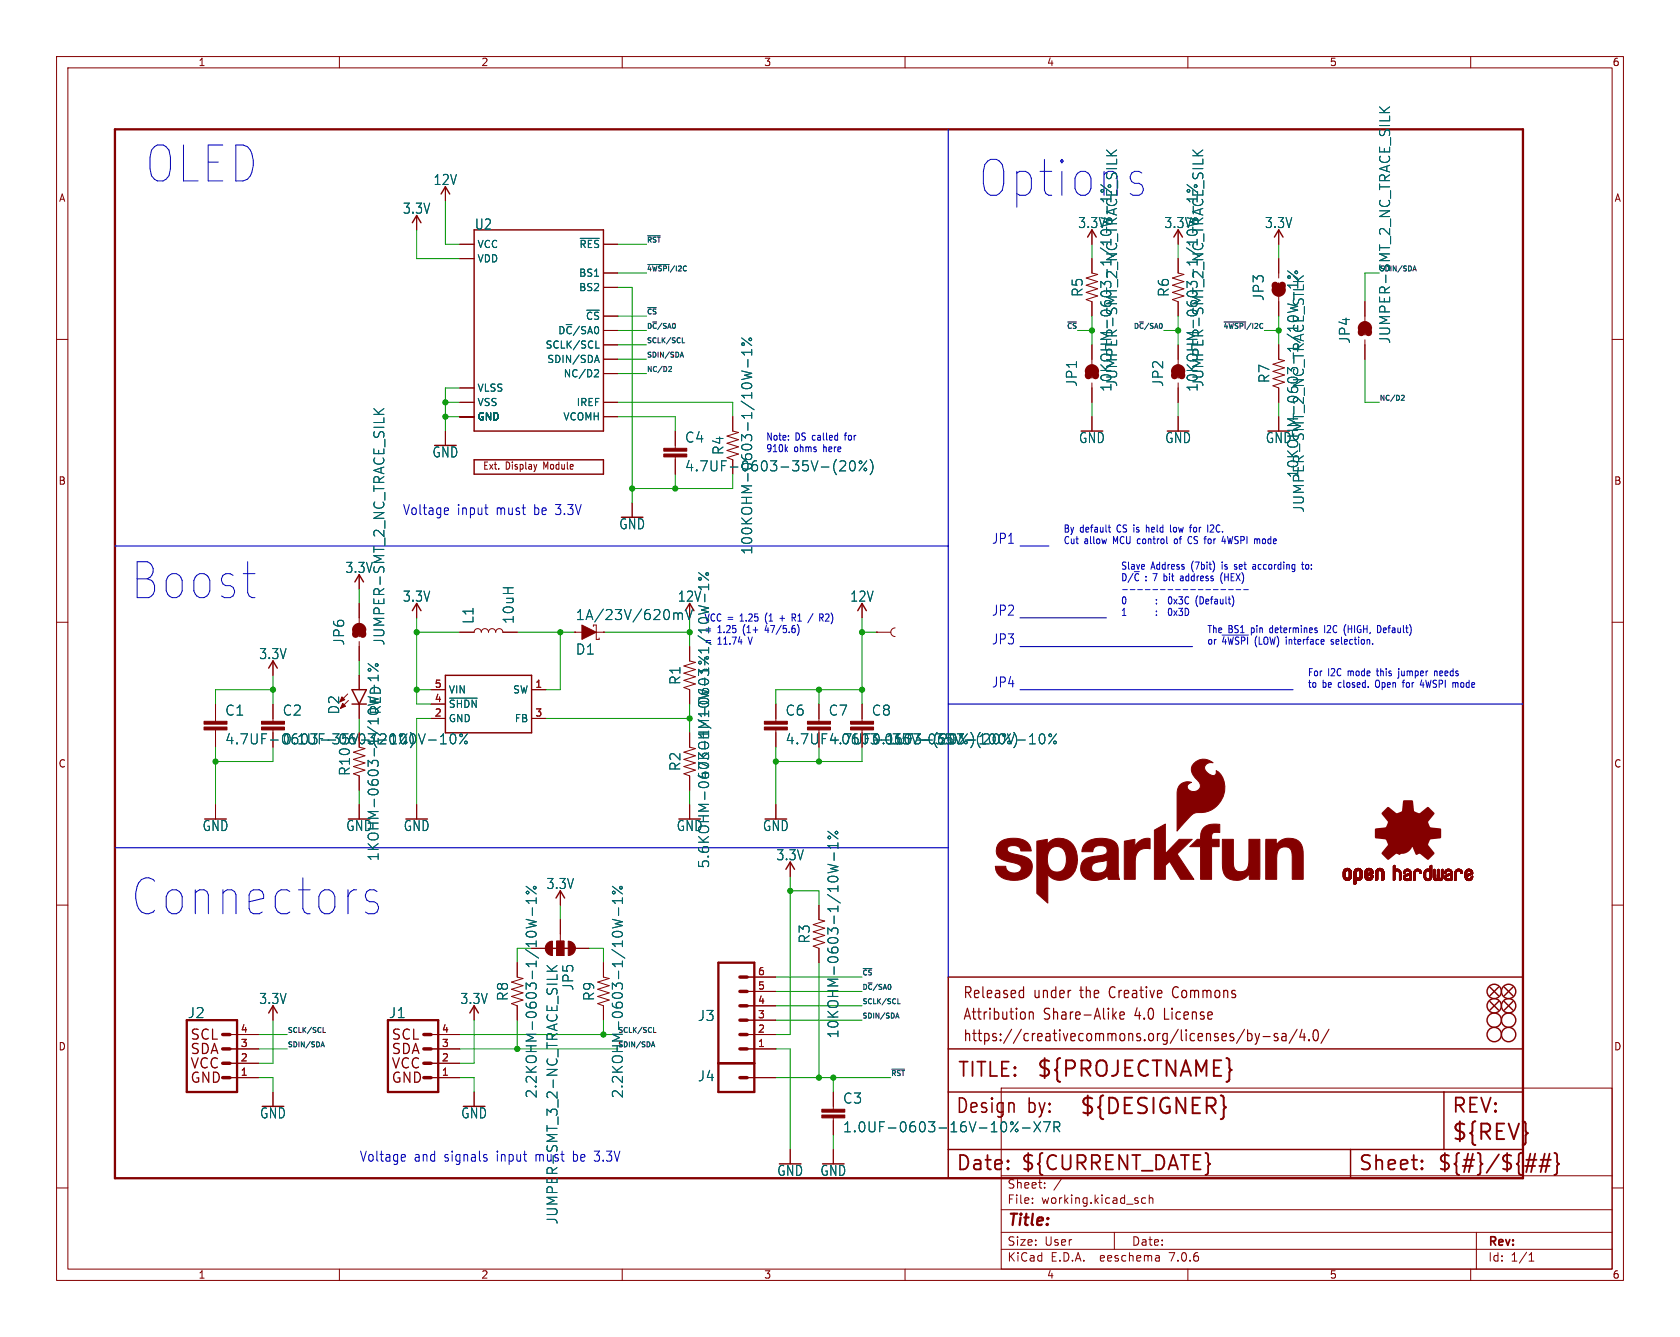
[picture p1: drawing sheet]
<svg xmlns="http://www.w3.org/2000/svg" width="297mm" height="236mm" viewBox="0 0 297 236" stroke-linecap="round" stroke-linejoin="round" font-family="sans-serif">
<defs><g id="words">
<g font-size="8.8" fill="#0000c2">
<text x="25.4" y="32.8">OLED</text>
<text x="22.9" y="106.4">Boost</text>
<text x="22.9" y="162.3">Connectors</text>
</g>
<text font-size="8.8" fill="#006464" x="172.7" y="35.3">Options</text>
<g font-size="3.8" fill="#840000">
<text x="183.1" y="190.8">${PROJECTNAME}</text>
<text x="190.8" y="197.4">${DESIGNER}</text>
<text x="256.5" y="202">${REV}</text>
</g>
<g font-size="3.5" fill="#840000">
<text x="169.2" y="190.8">TITLE:</text>
<text x="256.5" y="197.1">REV:</text>
<text x="168.9" y="207.3">Date:</text>
<text x="180.3" y="207.3">${CURRENT_DATE}</text>
<text x="240" y="207.3">Sheet:</text>
<text x="254" y="207.3">${#}/${##}</text>
</g>
<g font-size="3.5" fill="#006464">
<text x="168.9" y="197.1">Design</text>
<text x="181.6" y="197.1">by:</text>
</g>
<text font-size="2.8" fill="#840000" x="178" y="217.2">Title:</text>
<g font-size="2.7" fill="#840000">
<text x="170.2" y="176.7">Released</text>
<text x="182.7" y="176.7">under</text>
<text x="191.1" y="176.7">the</text>
<text x="196.5" y="176.7">Creative</text>
<text x="208" y="176.7">Commons</text>
<text x="170.2" y="180.6">Attribution</text>
<text x="170.2" y="184.4">https://creativecommons.org/licenses/by-sa/4.0/</text>
<text x="184.5" y="180.6">Share-Alike</text>
<text x="200.8" y="180.6">4.0</text>
<text x="206.2" y="180.6">License</text>
</g>
<g font-size="2.5" fill="#006464">
<text x="76.6" y="32.9">12V</text>
<text x="71.1" y="38">3.3V</text>
<text x="83.9" y="40.8">U2</text>
<text x="190.5" y="40.5">3.3V</text>
<text x="205.8" y="40.5">3.3V</text>
<text x="223.5" y="40.5">3.3V</text>
<text x="191.6" y="52.6" transform="rotate(-90 191.6 52.6)">R5</text>
<text x="206.9" y="52.6" transform="rotate(-90 206.9 52.6)">R6</text>
<text x="223.6" y="53.3" transform="rotate(-90 223.6 53.3)">JP3</text>
<text x="238.9" y="60.9" transform="rotate(-90 238.9 60.9)">JP4</text>
<text x="246" y="60.9" transform="rotate(-90 246 60.9)">JUMPER-SMT_2_NC_TRACE_SILK</text>
<text x="190.6" y="68.5" transform="rotate(-90 190.6 68.5)">JP1</text>
<text x="196.7" y="69.4" transform="rotate(-90 196.7 69.4)">10KOHM-0603-1/10W-1%</text>
<text x="197.7" y="68.5" transform="rotate(-90 197.7 68.5)">JUMPER-SMT_2_NC_TRACE_SILK</text>
<text x="205.8" y="68.5" transform="rotate(-90 205.8 68.5)">JP2</text>
<text x="211.9" y="69.4" transform="rotate(-90 211.9 69.4)">10KOHM-0603-1/10W-1%</text>
<text x="213" y="68.5" transform="rotate(-90 213 68.5)">JUMPER-SMT_2_NC_TRACE_SILK</text>
<text x="224.6" y="67.8" transform="rotate(-90 224.6 67.8)">R7</text>
<text x="76.4" y="81.1">GND</text>
<text x="121" y="78.5">C4</text>
<text x="121" y="83.5">4.7UF-0603-35V-(20%)</text>
<text x="128.1" y="80.5" transform="rotate(-90 128.1 80.5)">R4</text>
<text x="190.7" y="78.5">GND</text>
<text x="205.9" y="78.5">GND</text>
<text x="223.7" y="78.5">GND</text>
<text x="229.7" y="84.6" transform="rotate(-90 229.7 84.6)">10KOHM-0603-1/10W-1%</text>
<text x="109.4" y="93.8">GND</text>
<text x="230.7" y="90.7" transform="rotate(-90 230.7 90.7)">JUMPER-SMT_2_NC_TRACE_SILK</text>
<text x="61" y="101.5">3.3V</text>
<text x="133.2" y="98.1" transform="rotate(-90 133.2 98.1)">100KOHM-0603-1/10W-1%</text>
<text x="71.1" y="106.6">3.3V</text>
<text x="119.8" y="106.6">12V</text>
<text x="150.2" y="106.6">12V</text>
<text x="83.9" y="110.4" transform="rotate(-90 83.9 110.4)">L1</text>
<text x="91" y="110.4" transform="rotate(-90 91 110.4)">10uH</text>
<text x="101.7" y="109.8">1A/23V/620mV</text>
<text x="45.7" y="116.7">3.3V</text>
<text x="61.1" y="114.2" transform="rotate(-90 61.1 114.2)">JP6</text>
<text x="68.2" y="114.2" transform="rotate(-90 68.2 114.2)">JUMPER-SMT_2_NC_TRACE_SILK</text>
<text x="101.7" y="115.9">D1</text>
<text x="120.5" y="121.2" transform="rotate(-90 120.5 121.2)">R1</text>
<text x="39.7" y="126.7">C1</text>
<text x="39.7" y="131.8">4.7UF-0603-35V-(20%)</text>
<text x="49.9" y="126.7">C2</text>
<text x="60.2" y="126.4" transform="rotate(-90 60.2 126.4)">D2</text>
<text x="67.5" y="126.4" transform="rotate(-90 67.5 126.4)">RED</text>
<text x="138.8" y="126.7">C6</text>
<text x="146.4" y="126.7">C7</text>
<text x="154" y="126.7">C8</text>
<text x="154" y="131.8">0.1UF-0603-100V-10%</text>
<text x="62.1" y="137.3" transform="rotate(-90 62.1 137.3)">R10</text>
<text x="120.5" y="136.4" transform="rotate(-90 120.5 136.4)">R2</text>
<text x="125.6" y="137.9" transform="rotate(-90 125.6 137.9)">47KOHM-0603-1/10W-1%</text>
<text x="35.7" y="147.1">GND</text>
<text x="61.1" y="147.1">GND</text>
<text x="71.3" y="147.1">GND</text>
<text x="119.5" y="147.1">GND</text>
<text x="134.8" y="147.1">GND</text>
<text x="67.2" y="152.3" transform="rotate(-90 67.2 152.3)">1KOHM-0603-1/10W-1%</text>
<text x="125.6" y="153.6" transform="rotate(-90 125.6 153.6)">5.6KOHM-0603-1/10W-1%</text>
<text x="137.2" y="152.3">3.3V</text>
<text x="96.5" y="157.4">3.3V</text>
<text x="143.4" y="166.9" transform="rotate(-90 143.4 166.9)">R3</text>
<text x="45.7" y="177.7">3.3V</text>
<text x="81.3" y="177.7">3.3V</text>
<text x="90" y="177" transform="rotate(-90 90 177)">R8</text>
<text x="101.6" y="175.2" transform="rotate(-90 101.6 175.2)">JP5</text>
<text x="105.3" y="177" transform="rotate(-90 105.3 177)">R9</text>
<text x="33.1" y="180.2">J2</text>
<text x="68.7" y="180.2">J1</text>
<text x="123.3" y="180.7">J3</text>
<text x="148.4" y="183.7" transform="rotate(-90 148.4 183.7)">10KOHM-0603-1/10W-1%</text>
<text x="123.3" y="191.4">J4</text>
<text x="45.9" y="197.9">GND</text>
<text x="81.4" y="197.9">GND</text>
<text x="95.1" y="194.2" transform="rotate(-90 95.1 194.2)">2.2KOHM-0603-1/10W-1%</text>
<text x="110.3" y="194.2" transform="rotate(-90 110.3 194.2)">2.2KOHM-0603-1/10W-1%</text>
<text x="148.9" y="195.3">C3</text>
<text x="148.9" y="200.4">1.0UF-0603-16V-10%-X7R</text>
<text x="94.9" y="205.5">must</text>
<text x="137.3" y="208.1">GND</text>
<text x="144.9" y="208.1">GND</text>
<text x="98.8" y="216.5" transform="rotate(-90 98.8 216.5)">JUMPER-SMT_3_2-NC_TRACE_SILK</text>
</g>
<g font-size="2.5" fill="#0000c2">
<text x="71.1" y="91.2">Voltage</text>
<text x="80.8" y="91.2">input</text>
<text x="87.8" y="91.2">must</text>
<text x="94.5" y="91.2">be 3.3V~{}</text>
<text x="175.3" y="96.3">JP1</text>
<text x="175.3" y="109">JP2</text>
<text x="175.3" y="114.1">JP3</text>
<text x="175.3" y="121.7">JP4</text>
<text x="63.5" y="205.5">Voltage</text>
<text x="73.2" y="205.5">and</text>
<text x="78.6" y="205.5">signals</text>
<text x="87.9" y="205.5">input</text>
<text x="101.7" y="205.5">be 3.3V~{}</text>
</g>
<g font-size="2.5" fill="#840000">
<text x="49.9" y="131.8">0.1UF-0603-100V-10%</text>
<text x="138.8" y="131.8">4.7UF-0603-35V-(20%)</text>
<text x="33.5" y="184.1">SCL</text>
<text x="69.1" y="184.1">SCL</text>
<text x="33.5" y="191.7">GND</text>
<text x="33.5" y="186.6">SDA</text>
<text x="33.5" y="189.2">VCC</text>
<text x="69.1" y="191.7">GND</text>
<text x="69.1" y="186.6">SDA</text>
<text x="69.1" y="189.2">VCC</text>
</g>
<g font-size="2.1" fill="#840000">
<text x="178" y="213">File:</text>
<text x="178" y="210.3">Sheet:</text>
<text x="184.1" y="213">working.kicad_sch</text>
<text x="178" y="220.4">Size:</text>
<text x="184.7" y="220.4">User</text>
<text x="200" y="220.4">Date:</text>
<text x="263" y="220.6">Rev:</text>
<text x="178" y="223.2">KiCad</text>
<text x="185.7" y="223.2">E.D.A.</text>
<text x="194.6" y="223.2">eeschema</text>
<text x="207" y="223.2">7.0.6</text>
<text x="263" y="223.2">Id:</text>
<text x="267.1" y="223.2">1/1</text>
</g>
<g font-size="1.8" fill="#840000">
<text x="35" y="11.9">1</text>
<text x="85" y="11.9">2</text>
<text x="135" y="11.9">3</text>
<text x="185" y="11.9">4</text>
<text x="235" y="11.9">5</text>
<text x="285" y="11.9">6</text>
<text x="10.3" y="35.9">A</text>
<text x="285.3" y="35.9">A</text>
<text x="85.3" y="83.2">Ext.</text>
<text x="89.4" y="83.2">Display</text>
<text x="96.2" y="83.2">Module</text>
<text x="10.3" y="85.9">B</text>
<text x="285.3" y="85.9">B</text>
<text x="10.3" y="135.9">C</text>
<text x="285.3" y="135.9">C</text>
<text x="10.3" y="185.9">D</text>
<text x="285.3" y="185.9">D</text>
<text x="35" y="226.2">1</text>
<text x="85" y="226.2">2</text>
<text x="135" y="226.2">3</text>
<text x="185" y="226.2">4</text>
<text x="235" y="226.2">5</text>
<text x="285" y="226.2">6</text>
</g>
<g font-size="1.8" fill="#006464">
<text x="84.3" y="44">VCC</text>
<text x="84.3" y="46.6">VDD</text>
<text x="102.3" y="44">~{RES}</text>
<text x="102.3" y="49.1">BS1</text>
<text x="102.3" y="51.7">BS2</text>
<text x="98.6" y="59.3">D~{C}/SA0</text>
<text x="103.5" y="56.7">~{CS}</text>
<text x="96.4" y="61.8">SCLK/SCL</text>
<text x="96.7" y="64.4">SDIN/SDA</text>
<text x="84.3" y="69.4">VLSS</text>
<text x="84.3" y="72">VSS</text>
<text x="99.6" y="66.9">NC/D2</text>
<text x="101.9" y="72">IREF</text>
<text x="84.3" y="74.5">GND</text>
<text x="99.5" y="74.5">VCOMH</text>
<text x="124.5" y="110">VCC =</text>
<text x="124.5" y="112">=</text>
<text x="79.2" y="125.3">~{SHDN}</text>
<text x="79.2" y="122.8">VIN</text>
<text x="90.6" y="122.8">SW</text>
<text x="79.2" y="127.9">GND</text>
<text x="90.9" y="127.9">FB</text>
</g>
<g font-size="1.8" fill="#0000c2">
<text x="135.4" y="78">Note:</text>
<text x="140.6" y="78">DS called</text>
<text x="149.8" y="78">for</text>
<text x="135.4" y="80">910k</text>
<text x="140.4" y="80">ohms</text>
<text x="145.7" y="80">here</text>
<text x="188" y="94.2">By default</text>
<text x="197.6" y="94.2">CS is</text>
<text x="203.3" y="94.2">held</text>
<text x="207.8" y="94.2">low</text>
<text x="211.5" y="94.2">for</text>
<text x="214.8" y="94.2">I2C.</text>
<text x="188" y="96.3">Cut</text>
<text x="191.7" y="96.3">allow</text>
<text x="197" y="96.3">MCU control</text>
<text x="198.1" y="100.8">Slave</text>
<text x="203.5" y="100.8">Address</text>
<text x="208.3" y="96.3">of</text>
<text x="210.8" y="100.8">(7bit)</text>
<text x="210.9" y="96.3">CS for</text>
<text x="216.4" y="100.8">is</text>
<text x="217.4" y="96.3">4WSPI</text>
<text x="218.9" y="100.8">set</text>
<text x="222.4" y="100.8">according</text>
<text x="223.4" y="96.3">mode</text>
<text x="231.3" y="100.8">to:</text>
<text x="198.1" y="102.8">D/~{C}: 7</text>
<text x="198.1" y="106.9">0</text>
<text x="206.1" y="102.8">bit</text>
<text x="208.2" y="106.9">0x3C</text>
<text x="209.3" y="102.8">address</text>
<text x="213.2" y="106.9">(Default)</text>
<text x="216.7" y="102.8">(HEX)</text>
<text x="126.9" y="112">1.25</text>
<text x="131" y="110">1.25</text>
<text x="131.5" y="112">(1+</text>
<text x="135.7" y="110">(1</text>
<text x="135.7" y="112">47/5.6)</text>
<text x="138.5" y="110">+</text>
<text x="140.9" y="110">R1</text>
<text x="144.1" y="110">/</text>
<text x="146.2" y="110">R2)</text>
<text x="198.1" y="109">1</text>
<text x="208.2" y="109">0x3D</text>
<text x="213.4" y="112">The BS1</text>
<text x="221.3" y="112">pin</text>
<text x="224.9" y="112">determines</text>
<text x="234.8" y="112">I2C</text>
<text x="238.5" y="112">(HIGH,</text>
<text x="244.6" y="112">Default)</text>
<text x="124.5" y="114.1">=</text>
<text x="126.9" y="114.1">11.74</text>
<text x="132.6" y="114.1">V</text>
<text x="213.4" y="114.1">or</text>
<text x="216.1" y="114.1">~{4WSPI}(LOW)</text>
<text x="227.8" y="114.1">interface</text>
<text x="231.1" y="119.6">For</text>
<text x="234.8" y="119.6">I2C</text>
<text x="236" y="114.1">selection.</text>
<text x="238.5" y="119.6">mode</text>
<text x="243.8" y="119.6">this</text>
<text x="247.9" y="119.6">jumper</text>
<text x="254.4" y="119.6">needs</text>
<text x="231.1" y="121.7">to</text>
<text x="233.8" y="121.7">be</text>
<text x="236.8" y="121.7">closed.</text>
<text x="243.6" y="121.7">Open</text>
<text x="248.7" y="121.7">for</text>
<text x="252" y="121.7">4WSPI</text>
<text x="257.9" y="121.7">mode</text>
</g>
<g font-size="1.8" fill="#a90000">
<text x="76.8" y="124.2">4</text>
<text x="76.8" y="121.7">5</text>
<text x="94.5" y="121.7">1</text>
<text x="76.8" y="126.7">2</text>
<text x="94.5" y="126.7">3</text>
<text x="133.9" y="172.5">6</text>
<text x="133.9" y="177.5">4</text>
<text x="133.9" y="175">5</text>
<text x="42.5" y="185.2">3</text>
<text x="42.5" y="182.6">4</text>
<text x="78" y="185.2">3</text>
<text x="78" y="182.6">4</text>
<text x="133.9" y="185.2">1</text>
<text x="133.9" y="182.6">2</text>
<text x="133.9" y="180.1">3</text>
<text x="42.5" y="190.2">1</text>
<text x="42.5" y="187.7">2</text>
<text x="78" y="190.2">1</text>
<text x="78" y="187.7">2</text>
</g>
<g font-size="1.2" fill="#0f0f0f">
<text x="114.3" y="42.9">~{RST}</text>
<text x="114.3" y="48">~{4WSPI}/I2C</text>
<text x="114.3" y="58.2">D~{C}/SA0</text>
<text x="114.3" y="55.6">~{CS}</text>
<text x="188.5" y="58.2">~{CS}</text>
<text x="200.3" y="58.2">D~{C}/SA0</text>
<text x="216.1" y="58.2">~{4WSPI}/I2C</text>
<text x="114.3" y="60.7">SCLK/SCL</text>
<text x="114.3" y="65.8">NC/D2</text>
<text x="114.3" y="63.3">SDIN/SDA</text>
<text x="243.8" y="70.9">NC/D2</text>
<text x="152.4" y="172.5">~{CS}</text>
<text x="152.4" y="175">D~{C}/SA0</text>
<text x="152.4" y="177.6">SCLK/SCL</text>
<text x="50.8" y="185.2">SDIN/SDA</text>
<text x="50.8" y="182.6">SCLK/SCL</text>
<text x="109.2" y="182.6">SCLK/SCL</text>
<text x="109.2" y="185.2">SDIN/SDA</text>
<text x="152.4" y="180.1">SDIN/SDA</text>
<text x="157.5" y="190.3">~{RST}</text>
</g>
<text font-size="1.2" fill="#006464" x="243.8" y="48">SDIN/SDA</text>
</g></defs>
<g fill="none" stroke="#840000" stroke-width=".18">
<path d="M10 10h277v216.3h-277zM12 12h273v212.3h-273zM60 10v2M110 10v2M160 10v2M210 10v2M260 10v2M73.7 38.1v2.5M78.7 33v2.6M10 60h2M81.3 43.2h2.5M81.3 45.7h2.5"/>
<path d="M106.7 58.4h2.5M106.7 43.2h2.5M106.7 48.3h2.5M106.7 50.8h2.5M106.7 55.9h2.5M193 40.6v2.6M193 45.7v2.6l1.1 .2-2.1 .6 2.1 .7-2.1 .6 2.1 .7-2.1 .6 2.1 .6-2.1 .7 1 .3v2.6M208.3 40.6v2.6M208.3 45.7v2.6l1 .2-2 .6 2 .7-2 .6 2 .7-2 .6 2 .6-2 .7 1 .3v2.6M226.1 40.6v2.6M226.1 45.7v3.4M226.1 52.5v3.4"/>
<path d="M241.3 53.3v3.5M285 60h2M78.7 76.2v2.5M81.3 73.7h2.5M81.3 68.6h2.5M81.3 71.1h2.5M106.7 73.7h2.5M106.7 61h2.5M106.7 63.5h2.5M106.7 66h2.5M106.7 71.1h2.5M119.4 76.2v3"/>
<path d="M129.5 73.7v2.5l1.1 .3-2.1 .6 2.1 .6-2.1 .7 2.1 .6-2.1 .6 2.1 .7-2.1 .6M193 61v3.4M193 67.7v3.4M193 73.7v2.5M208.3 61v3.4M208.3 67.7v3.4M208.3 73.7v2.5M226.1 61v2.5l1 .3-2.1 .6 2.1 .6-2.1 .7 2.1 .6-2.1 .6 2.1 .7-2.1 .6 1.1 .4v2.5M226.1 73.7v2.5M241.3 60.1v3.4M94.9 82.1l-.3 .8M111.8 88.9v2.5"/>
<path d="M119.4 80.8v3M10 110h2M48.3 116.8v2.6M63.5 101.6v2.5M63.5 106.7v3.4M63.5 113.4v3.4M63.5 119.4v2.5M73.7 106.7v2.5M81.3 111.8h2.5a.64 .64 0 0 1 .7-.7 .64 .64 0 0 1 .6 .7 .64 .64 0 0 1 .6-.7 .64 .64 0 0 1 .7 .7 .64 .64 0 0 1 .6-.7 .64 .64 0 0 1 .6 .7 .64 .64 0 0 1 .7-.7 .64 .64 0 0 1 .6 .7h2.5M101.6 111.8h.1M101.6 111.8h1.3M104.9 110.5v.2"/>
<path d="M105.4 111.8h1.3M105.4 110.5v2.5h.5v-.2M106.7 111.8h.1M121.9 106.7v2.5M121.9 114.3v2.5l1 .3-2 .6 2 .7-2 .6 2 .6-2 .7 2 .6-2 .6 1 .4v2.6M152.4 106.7v2.5M154.9 111.8h.1M154.9 111.8h2.6M158.2 111a.76 .76 0 0 0-.7 .8 .76 .76 0 0 0 .7 .7M285 110h2M38.1 124.5v3M38.1 129v3.1"/>
<path d="M48.3 124.5v3M48.3 129v.5M61.5 122.7l-1.4 1.4M61.6 123.8l-1.4 1.4M62.5 133l2 .6-2 .6 2 .7-2 .6 2 .6-2 .7 1 .4v2.5M63.5 124.5v2.5M76.2 121.9h2.5M76.2 127h2.5M76.2 124.5h2.5M94 121.9h2.5M94 127h2.5M121.9 129.5v2.6l1 .2-2 .7 2 .6-2 .6 2 .7-2 .6 2 .6-2 .7 1 .4v2.5"/>
<path d="M137.2 124.5v3M137.2 129v3.1M144.8 124.5v3M144.8 129v.5M152.4 124.5v3M152.4 129v.5M10 160h2M38.1 142.2v2.6M63.5 142.2v2.6M73.7 142.2v2.6M99.1 157.5v2.5M121.9 142.2v2.6"/>
<path d="M137.2 142.2v2.6M139.7 152.4v2.5M285 160h2M48.3 177.8v2.5M83.8 177.8v2.5M91.4 170.2v2.5l1.1 .3-2.1 .6 2.1 .6-2.1 .7 2.1 .6-2.1 .6 2.1 .7-2.1 .6 1 .4v2.5M94 167.6h2.5M98.4 166.4h1.3v2.5h-1.3zM99.1 162.6v3.8M101.6 167.6h2.5M106.7 170.2v2.5l1 .3-2 .6 2 .6-2 .7 2 .6-2 .6 2 .7-2 .6 1 .4v2.5M132.1 177.8h5.1"/>
<path d="M132.1 175.3h5.1M132.1 172.7h5.1M144.8 160v2.6l1 .2-2 .6 2 .7-2 .6 2 .7-2 .6 2 .6-2 .7 1 .3v2.6M40.6 190.5h5.1M40.6 188h5.1M40.6 185.4h5.1M40.6 182.9h5.1M48.3 193v2.6M76.2 190.5h5.1M76.2 188h5.1M76.2 185.4h5.1M76.2 182.9h5.1"/>
<path d="M83.8 193v2.6M132.1 190.5h5.1M132.1 185.4h5.1M132.1 182.9h5.1M132.1 180.3h5.1M147.3 193v3.1M147.3 197.6v3.1M177 192.3h108v32h-108zM10 210h2M139.7 203.2v2.5M147.3 203.2v2.5M177 217.8h108"/>
<path d="M177 213.8h108M177 207.8h108M182.5 212.6v.1M182.5 211.8v.1M184.6 209.2h.1M184.7 209.9v.1M184.7 209.1v.1M184.7 209.2h.1M187.6 208.5l-1.3 1.9M197 217.8v3M202.5 211.8l-.4-.1-.3 .3v.4l.2 .3h.5M203.2 211.9l.2-.2 .3 .1 .1 .9"/>
<path d="M203.2 211.2v1.5M261 217.8v6.5M285 210h2M60 224.3v2M110 224.3v2M160 224.3v2M177 220.8h108M204.9 222l.1 .9M205 222.9h-.2M205 222.3l-.2 .1M210 224.3v2M260 224.3v2"/>
<path d="M270.3 222.9h.9M270.3 221.9l.4-.5v1.5"/>
</g>
<path d="M20.3 22.9h248.9v185.4h-248.9zM127 170.2h6.3v22.8h-6.3zM33 180.3h8.9v12.7h-8.9zM68.6 180.3h8.9v12.7h-8.9zM127 188h6.3" fill="none" stroke="#840000" stroke-width=".41"/>
<g fill="none" stroke="#840000" stroke-width=".61">
<path d="M130.8 177.8h1.3M130.8 175.3h1.3M130.8 172.7h1.3M39.4 190.5h1.2M39.4 188h1.2M39.4 185.4h1.2M39.4 182.9h1.2M74.9 190.5h1.3M74.9 188h1.3M74.9 185.4h1.3M74.9 182.9h1.3M130.8 190.5h1.3"/>
<path d="M130.8 185.4h1.3M130.8 182.9h1.3M130.8 180.3h1.3"/>
</g>
<g fill="none" stroke="#840000" stroke-width=".25">
<path d="M72.9 39.4l.8-1.3 .7 1.3M78 34.3l.7-1.3 .8 1.3M83.8 40.6h22.9v35.6h-22.9zM192.3 41.9l.7-1.3 .8 1.3M207.5 41.9l.8-1.3 .7 1.3M225.3 41.9l.8-1.3 .7 1.3M226.1 50v1.8M241.3 57.4v1.8M193 65v1.8M208.3 65v1.8M83.8 81.3h22.9v2.5h-22.9zM47.5 118.1l.8-1.3 .7 1.3"/>
<path d="M62.7 102.9l.8-1.3 .8 1.3M63.5 110.7v1.8M72.9 108l.8-1.3 .7 1.3M78.7 119.4h15.3v10.1h-15.3zM121.2 108l.7-1.3 .8 1.3M151.6 108l.8-1.3 .8 1.3M62.2 124.5h2.6M62.2 121.9h2.6l-1.3 2.6zM98.3 158.8l.8-1.3 .7 1.3M138.9 153.7l.8-1.3 .8 1.3M47.5 179.1l.8-1.3 .7 1.3M83.1 179.1l.7-1.3 .8 1.3"/>
<path d="M97.3 167.6h3.8M167.6 172.7h101.6v35.6h-101.6zM263.4 174.5l1.5 1.5M263.4 177l1.5 1.6M264.9 174.5l-1.5 1.5M264.9 177l-1.5 1.6M265.9 177l1.6 1.6M265.9 174.5l1.6 1.5M267.5 174.5l-1.6 1.5M267.5 177l-1.6 1.6M167.6 185.4h101.6M167.6 193h101.6"/>
<path d="M255.3 193v10.2M167.6 203.2h101.6M238.8 203.2v5.1"/>
<circle cx="264.2" cy="177.8" r="1.27"/>
<circle cx="264.2" cy="175.3" r="1.27"/>
<circle cx="266.7" cy="175.3" r="1.27"/>
<circle cx="266.7" cy="177.8" r="1.27"/>
<circle cx="264.2" cy="180.3" r="1.27"/>
<circle cx="264.2" cy="182.9" r="1.27"/>
<circle cx="266.7" cy="182.9" r="1.27"/>
<circle cx="266.7" cy="180.3" r="1.27"/>
</g>
<g fill="none" stroke="#006464" stroke-width=".18">
<path d="M243.9 18.9l1 1M245.7 18.9l-1 .8M209.9 38.5l1.7 .4M209.9 32.6l1.7 1.4M210.3 33.6l-.2-.1-.2 .2 .2 .3 .2-.1M210.9 26.5l1 1M211.6 39.6l-1.7 .4M211.6 35.2h-1.7l.4 .3M212.6 26.5l-1 .8M102.6 42.1h3.3M131.1 59.7l1.8 1.4M227.6 53.7l1.8 .4"/>
<path d="M227.6 47.9l1.8 1.3M228.7 48.8l1 1M229.4 54.8l-1.8 .4M229.4 50.4h-1.8l.5 .4M230.4 48.8l-1 .7M66.1 72.2l1 1M67.9 72.2l-1 .8M105.2 63.7h.6M105.3 65.3l.4 .1 .1 .3-.8 .9h.8M105.3 61.5h.7M105.5 62.8l.5 1.3M131.1 65.6l1.8 .4-1.3 .3 1.3 .4-1.8 .4"/>
<path d="M132.2 63.5v1.4M132.9 61.8v1M132.9 62.3h-1.8l.5 .5M147.4 82.7l.2 .7 .3 .5M147.9 81.2l-.3 .5-.2 .7M148.5 81.6l.2-.1h.6a.48 .48 0 0 1 .1 .7l-1 1h1.1M150.4 81.5h.4a1.11 1.11 0 0 1 0 1.7h-.2a1.18 1.18 0 0 1-.2-1.7zM153.2 81.5l-1.3 1.7M153.8 81.2a2.04 2.04 0 0 1 0 2.7M65.1 117.3l1.8 1.4M66.9 119.3v1.1M66.9 119.8h-1.8l.5 .6"/>
<path d="M119.1 108.5a.44 .44 0 0 1 .8 .1M119.9 108.6l.2-.3 .5 .1v1.1M119.9 108.6v.9M121.2 107.7l.6 1.8 .6-1.8M123.5 107.1l1.8 .4-1.3 .3 1.3 .4-1.8 .4M123.5 101.2l1.8 1.4M124.6 105v1.4M125.3 103.3v1M125.3 103.8h-1.8l.2 .1M75.8 130.8h1.3M77.9 131.5h1M77.9 130.2l.5-.5v1.8"/>
<path d="M79.5 123.4h4.9M79.8 129.8l.4-.1a1.11 1.11 0 0 1 0 1.8h-.2a1.18 1.18 0 0 1-.2-1.7zM82.6 129.7l-1.3 1.8M179.9 130.8h1.4M182 131.5h1M182 130.2l.5-.5v1.8M184 129.8l.3-.1a1.11 1.11 0 0 1 0 1.8h-.2a1.18 1.18 0 0 1-.1-1.7zM186.8 129.7l-1.4 1.8M93 156.7l1.8 1.3M94.8 158.7v1M94.8 159.2h-1.8l.5 .5M108.3 156.7l1.7 1.3"/>
<path d="M110 159.2h-1.7l.5 .5M110 158.7v1M146.4 152.8l1.7 .4-1.2 .3 1.2 .4-1.7 .4M146.4 146.9l1.7 1.4M147.5 150.7v1.4M148.1 149v1M148.1 149.5h-1.7l.5 .5M93 162.5l1.8 .4-1.3 .4 1.3 .3-1.8 .4M94.1 160.5v1.3M96.7 171.7h1.8M96.7 170.7l1 1M98.5 172.3v.8"/>
<path d="M98.5 170.7l-1 .7M108.3 162.5l1.7 .4-1.2 .4 1.2 .3-1.7 .4M109.4 160.5v1.3M180 198.3l-1.4 1.8M180.7 199.4h1.4M182.8 198.3l1.2 1.8M184 198.3l-1.2 1.8M185.7 198.3l-.8 1.8M186.3 199.2h.7a.48 .48 0 0 0 .4-.4 .48 .48 0 0 0-.4-.5h-.7v1.8M186.8 199.2l.6 .9"/>
<circle cx="132.6" cy="60" r=".25"/>
<circle cx="227.9" cy="49" r=".25"/>
<circle cx="229.2" cy="48.1" r=".25"/>
<circle cx="131.4" cy="60.8" r=".25"/>
<circle cx="152.1" cy="81.7" r=".25"/>
<circle cx="153" cy="83" r=".25"/>
<circle cx="65.3" cy="118.4" r=".25"/>
<circle cx="66.6" cy="117.6" r=".25"/>
<circle cx="123.8" cy="102.3" r=".25"/>
<circle cx="125" cy="101.5" r=".25"/>
<circle cx="81.5" cy="130" r=".25"/>
<circle cx="82.4" cy="131.3" r=".25"/>
<circle cx="185.7" cy="130" r=".25"/>
<circle cx="186.5" cy="131.3" r=".25"/>
<circle cx="93.3" cy="157.8" r=".25"/>
<circle cx="94.5" cy="156.9" r=".25"/>
<circle cx="108.5" cy="157.8" r=".25"/>
<circle cx="109.8" cy="156.9" r=".25"/>
<circle cx="146.6" cy="148" r=".25"/>
<circle cx="147.9" cy="147.2" r=".25"/>
<circle cx="179.7" cy="199.8" r=".25"/>
</g>
<g fill="#840000" stroke="#840000" stroke-width=".18">
<path d="M102.9 110.5l2.5 1.3-2.5 1.2z"/>
<path d="M145.3 197.1h4.1v.5h-4.1z"/>
<path d="M145.3 196.1h4.1v.5h-4.1z"/>
<path d="M96.8 166.7l.3-.2 .6-.1v2.5a1.27 1.27 0 0 1-1.2-.8 1.27 1.27 0 0 1 .3-1.4z"/>
<path d="M98.4 166.4h1.3v2.5h-1.3z"/>
<path d="M100.5 166.4a1.27 1.27 0 0 1 1.2 1.2h-1.2z"/>
<path d="M100.5 167.6h1.2a1.27 1.27 0 0 1-1.2 1.3z"/>
<path d="M46.2 128.5h4.1v.5h-4.1z"/>
<path d="M46.2 127.5h4.1v.5h-4.1z"/>
<path d="M36.1 128.5h4v.5h-4z"/>
<path d="M36.1 127.5h4v.5h-4z"/>
<path d="M135.1 128.5h4.1v.5h-4.1z"/>
<path d="M135.1 127.5h4.1v.5h-4.1z"/>
<path d="M117.3 80.3h4.1v.5h-4.1z"/>
<path d="M117.3 79.2h4.1v.6h-4.1z"/>
<path d="M188.5 151.9l2 .1-.1 .7-.4 1.3-1.7-.9z"/>
<path d="M204.1 146.7l1.9-1v5.2l2.5-2.5h2.3l-2.7 2.6 3 4.4h-2.4l-1.9-3.1-.8 .7v2.4h-1.9z"/>
<path d="M193.4 151.4l1.3-.2 .2 1.1-1.1 .2z"/>
<path d="M198.8 148.7l1.8-.3v1.3a2.34 2.34 0 0 1 2.7-1.5v1.9l-.2-.1a1.97 1.97 0 0 0-2.4 2.2v3.2h-1.9z"/>
<path d="M216.1 148.4h1.9v2a7.9 7.9 0 0 0 .3 3.3 1.43 1.43 0 0 0 1.6 .3 1.43 1.43 0 0 0 .9-1.4v-4.2h1.9v7h-1.8v-.9a2.75 2.75 0 0 1-4.3 .3 5.3 5.3 0 0 1-.5-3.2z"/>
<path d="M223.8 148.4h1.8v.9a2.68 2.68 0 0 1 4.5 .1 18.3 18.3 0 0 1 .3 4.4v1.6h-2v-2a7.9 7.9 0 0 0-.2-3.3 1.42 1.42 0 0 0-1.6-.3 1.42 1.42 0 0 0-.9 1.4v4.2h-1.9z"/>
<path d="M183.3 148.7l1.9-.3v.9a2.88 2.88 0 0 1 2.9-1.1 2.88 2.88 0 0 1 2.2 2.3l.2 1.5-2-.1a1.87 1.87 0 0 0-2.1-2.2 2.27 2.27 0 0 0-1.2 2.6 1.64 1.64 0 0 0 1.2 1.8 1.64 1.64 0 0 0 1.9-1l1.7 .9a2.81 2.81 0 0 1-4.8 .6v5l-1.9-1.7z"/>
<path d="M176.7 148.9a4.4 4.4 0 0 1 5 .1l.5 .8 .1 .6h-1.8a1.32 1.32 0 0 0-1.9-.9 .65 .65 0 0 0-.5 .7 .65 .65 0 0 0 .6 .6l.4 .1a6.3 6.3 0 0 1 3 1.1 2.23 2.23 0 0 1-1.6 3.5 4 4 0 0 1-4.2-1.2l-.3-1.2h1.8a1.51 1.51 0 0 0 1.2 1.2 1.51 1.51 0 0 0 1.5-.6 .85 .85 0 0 0-.8-1.1 7.5 7.5 0 0 1-3.2-1.1 1.96 1.96 0 0 1 .2-2.6z"/>
<path d="M212.8 146.3a3.9 3.9 0 0 1 2.7-.6h.1v1.5l-.3-.1a.91 .91 0 0 0-1 .3 .91 .91 0 0 0-.1 1h1.3v1.3h-1.3v5.7h-1.9v-5.7h-2l.9-.8a.99 .99 0 0 1 1.1-.5v-.3a2.67 2.67 0 0 1 .5-1.8z"/>
<path d="M211 135a2.45 2.45 0 0 1 3.5-.2 1.05 1.05 0 0 0-1.5 .6 1.05 1.05 0 0 0 .7 1.4 .75 .75 0 0 0 1.3-.2v-.4a3.8 3.8 0 0 1 .8 5.5 4.3 4.3 0 0 1-4.3 1.9 4.8 4.8 0 0 0-2.2 1.9l-1.2 1.4v-6.4a1.94 1.94 0 0 1 2.5-2.2 .82 .82 0 0 0-.7 .9 .82 .82 0 0 0 .9 .7 1.1 1.1 0 0 0 1.3-.6 1.1 1.1 0 0 0-.4-1.4 2.08 2.08 0 0 1-.7-2.9z"/>
<path d="M191.9 149a4.8 4.8 0 0 1 5.4 0 3.8 3.8 0 0 1 .4 2.6v2.8l.2 1.1h-1.3a.51 .51 0 0 1-.6-.1 .51 .51 0 0 1-.2-.5v-.1a3.3 3.3 0 0 1-4.4 0 2.19 2.19 0 0 1-.1-2.3 2.19 2.19 0 0 1 2.1-1.1l.4 1.1a.96 .96 0 0 0-.8 1.1 .96 .96 0 0 0 1.2 .7 1.68 1.68 0 0 0 1.5-2v-.3l-.8 .3-.2-1.1a.86 .86 0 0 0 1-1 1.42 1.42 0 0 0-2-.5l-.4 .5a.45 .45 0 0 1-.7 .4h-1.3l.2-.9z"/>
<path d="M60.6 124.3l.5 .5-.9 .4z"/>
<path d="M237.5 154.9l.3 .1z"/>
<path d="M237.5 154.9h.3z"/>
<path d="M237.5 154.8l.3 .1z"/>
<path d="M237.5 154.8h.3z"/>
<path d="M237.5 154.7l.3 .1z"/>
<path d="M237.5 154.7h.3z"/>
<path d="M237.5 154.6l.3 .1z"/>
<path d="M237.5 154.6h.3z"/>
<path d="M237.5 154.5l.3 .1z"/>
<path d="M237.5 154.5h.3z"/>
<path d="M237.5 154.4l.3 .1z"/>
<path d="M237.5 154.4h.3z"/>
<path d="M237.5 154.3l.3 .1z"/>
<path d="M237.5 154.3h.3z"/>
<path d="M237.5 154.2l.3 .1z"/>
<path d="M237.5 154.2h.3z"/>
<path d="M237.5 155h.4z"/>
<path d="M237.5 154.2h.4z"/>
<path d="M237.5 154.1l.4 .1z"/>
<path d="M237.5 154.1h.4z"/>
<path d="M237.5 155.1h.4z"/>
<path d="M237.5 155l.4 .1z"/>
<path d="M237.5 154l.4 .1z"/>
<path d="M237.5 154h.4z"/>
<path d="M237.5 155.2h.5z"/>
<path d="M237.5 155.1l.5 .1z"/>
<path d="M237.5 155.1h.5z"/>
<path d="M237.5 154h.5z"/>
<path d="M237.5 155.2h.6z"/>
<path d="M237.5 153.9l.5 .1z"/>
<path d="M237.5 153.9h.5z"/>
<path d="M237.5 153.9h.6z"/>
<path d="M237.5 155.3h1.3z"/>
<path d="M237.5 155.2l.6 .1z"/>
<path d="M237.5 153.9h1.3z"/>
<path d="M237.6 155.3h1.2z"/>
<path d="M237.6 153.9h1.2z"/>
<path d="M237.6 153.8l1.2 .1z"/>
<path d="M237.6 153.8h1.2z"/>
<path d="M237.6 155.3l1.2 .1z"/>
<path d="M237.6 155.4h1.2z"/>
<path d="M237.6 155.4h1.1z"/>
<path d="M237.6 153.7l1.1 .1z"/>
<path d="M237.7 155.4h1z"/>
<path d="M237.7 153.7h1z"/>
<path d="M237.7 155.4l1 .1z"/>
<path d="M237.7 155.5h1z"/>
<path d="M237.8 155.5h.8z"/>
<path d="M237.8 153.6l.8 .1z"/>
<path d="M237.8 153.6h.8z"/>
<path d="M237.8 155.5l.8 .1z"/>
<path d="M237.8 153.6h.7z"/>
<path d="M237.9 155.6h.6z"/>
<path d="M237.9 153.6h.6z"/>
<path d="M237.9 155.6h.5z"/>
<path d="M237.9 153.5l.5 .1z"/>
<path d="M238 153.5h.4z"/>
<path d="M238 155.6h.4z"/>
<path d="M238 153.5h.3z"/>
<path d="M238.1 155.6h.2z"/>
<path d="M238.1 153.5h.2z"/>
<path d="M238.2 153.9h.6z"/>
<path d="M238.3 155.2l.5 .1z"/>
<path d="M238.3 153.9h.5z"/>
<path d="M238.3 155.2h.5z"/>
<path d="M238.3 155.2h.6z"/>
<path d="M238.3 153.9h.6z"/>
<path d="M238.4 153.9l.5 .1z"/>
<path d="M238.4 155.2h.5z"/>
<path d="M238.4 154h.5z"/>
<path d="M238.4 155.1l.5 .1z"/>
<path d="M238.4 155.1h.5z"/>
<path d="M238.5 154h.4z"/>
<path d="M238.5 155.1h.4z"/>
<path d="M238.5 154l.4 .1z"/>
<path d="M238.5 154.1h.4z"/>
<path d="M238.5 155l.4 .1z"/>
<path d="M238.5 155h.4z"/>
<path d="M238.5 154.1l.4 .1z"/>
<path d="M238.5 154.9l.4 .1z"/>
<path d="M238.5 154.9h.4z"/>
<path d="M238.5 154.8l.4 .1z"/>
<path d="M238.5 154.8h.4z"/>
<path d="M238.5 154.7l.4 .1z"/>
<path d="M238.5 154.7h.4z"/>
<path d="M238.5 154.6l.4 .1z"/>
<path d="M238.5 154.6h.4z"/>
<path d="M238.5 154.5l.4 .1z"/>
<path d="M238.5 154.5h.4z"/>
<path d="M238.5 154.4l.4 .1z"/>
<path d="M238.5 154.4h.4z"/>
<path d="M238.5 154.3l.4 .1z"/>
<path d="M238.5 154.3h.4z"/>
<path d="M238.5 154.2l.4 .1z"/>
<path d="M238.5 154.2h.4z"/>
<path d="M239.4 156.3h.2z"/>
<path d="M239.4 156.2l.3 .1z"/>
<path d="M239.4 156.2h.3z"/>
<path d="M239.4 156.2h.4z"/>
<path d="M239.4 156.1l.4 .1z"/>
<path d="M239.4 156.1h.4z"/>
<path d="M239.4 156l.4 .1z"/>
<path d="M239.4 156h.4z"/>
<path d="M239.4 155.9l.4 .1z"/>
<path d="M239.4 155.9h.4z"/>
<path d="M239.4 155.8l.4 .1z"/>
<path d="M239.4 155.8h.4z"/>
<path d="M239.4 155.7l.4 .1z"/>
<path d="M239.4 155.7h.4z"/>
<path d="M239.4 155.6l.4 .1z"/>
<path d="M239.4 155.6h.4z"/>
<path d="M239.4 155.6h1z"/>
<path d="M239.4 155.5l1.1 .1z"/>
<path d="M239.4 155.5h1.1z"/>
<path d="M239.4 155.5h1.2z"/>
<path d="M239.4 155.4l1.2 .1z"/>
<path d="M239.4 155.4h1.2z"/>
<path d="M239.4 155.4h1.3z"/>
<path d="M239.4 155.3l1.3 .1z"/>
<path d="M239.4 155.3h1.3z"/>
<path d="M239.4 155.3h1.4z"/>
<path d="M239.4 155.2l.6 .1z"/>
<path d="M239.4 155.2h.6z"/>
<path d="M239.4 155.2h.5z"/>
<path d="M239.4 155.1l.5 .1z"/>
<path d="M239.4 155.1h.5z"/>
<path d="M239.4 155.1h.4z"/>
<path d="M239.4 155l.4 .1z"/>
<path d="M239.4 155h.4z"/>
<path d="M239.4 154.9l.4 .1z"/>
<path d="M239.4 154.9h.4z"/>
<path d="M239.4 154.8l.4 .1z"/>
<path d="M239.4 154.8h.4z"/>
<path d="M239.4 154.7l.4 .1z"/>
<path d="M239.4 154.7h.4z"/>
<path d="M239.4 154.6l.4 .1z"/>
<path d="M239.4 154.6h.4z"/>
<path d="M239.4 154.5l.4 .1z"/>
<path d="M239.4 154.5h.4z"/>
<path d="M239.4 154.4l.4 .1z"/>
<path d="M239.4 154.4h.4z"/>
<path d="M239.4 154.3l.4 .1z"/>
<path d="M239.4 154.3h.4z"/>
<path d="M239.4 154.2l.4 .1z"/>
<path d="M239.4 154.2h.4z"/>
<path d="M239.4 154.1l.4 .1z"/>
<path d="M239.4 154.1h.4z"/>
<path d="M239.4 156.3h.1z"/>
<path d="M239.4 154l.4 .1z"/>
<path d="M239.4 154h.4z"/>
<path d="M239.4 154h.5z"/>
<path d="M239.4 153.9l.5 .1z"/>
<path d="M239.4 153.9h.5z"/>
<path d="M239.4 153.9h.6z"/>
<path d="M239.5 153.9h.5z"/>
<path d="M239.5 153.9h1.3z"/>
<path d="M239.5 153.9h1.2z"/>
<path d="M239.5 153.8l1.2 .1z"/>
<path d="M239.5 153.8h1.2z"/>
<path d="M239.5 153.7l1.1 .1z"/>
<path d="M239.6 153.7h1z"/>
<path d="M239.7 153.7h.9z"/>
<path d="M239.7 153.6l.8 .1z"/>
<path d="M239.7 153.6h.8z"/>
<path d="M239.8 153.6h.6z"/>
<path d="M239.8 155.6h.6z"/>
<path d="M239.9 153.5l.5 .1z"/>
<path d="M239.9 155.6h.4z"/>
<path d="M239.9 153.5h.4z"/>
<path d="M240 155.6h.2z"/>
<path d="M240 153.5h.2z"/>
<path d="M240.2 153.9h.6z"/>
<path d="M240.2 155.2l.6 .1z"/>
<path d="M240.2 155.2h.6z"/>
<path d="M240.3 155.2h.5z"/>
<path d="M240.3 153.9h.5z"/>
<path d="M240.3 153.9l.5 .1z"/>
<path d="M240.3 154h.5z"/>
<path d="M240.3 155.1l.5 .1z"/>
<path d="M240.4 155.1h.4z"/>
<path d="M240.4 154h.4z"/>
<path d="M240.4 154l.4 .1z"/>
<path d="M240.4 154.1h.4z"/>
<path d="M240.4 155l.4 .1z"/>
<path d="M240.4 155h.4z"/>
<path d="M240.4 154.9l.4 .1z"/>
<path d="M240.4 154.2h.4z"/>
<path d="M240.4 154.1l.4 .1z"/>
<path d="M240.5 154.9h.3z"/>
<path d="M240.5 154.8l.3 .1z"/>
<path d="M240.5 154.8h.3z"/>
<path d="M240.5 154.7l.3 .1z"/>
<path d="M240.5 154.7h.3z"/>
<path d="M240.5 154.6l.3 .1z"/>
<path d="M240.5 154.6h.3z"/>
<path d="M240.5 154.5l.3 .1z"/>
<path d="M240.5 154.5h.3z"/>
<path d="M240.5 154.4l.3 .1z"/>
<path d="M240.5 154.4h.3z"/>
<path d="M240.5 154.3l.3 .1z"/>
<path d="M240.5 154.3h.3z"/>
<path d="M240.5 154.2l.3 .1z"/>
<path d="M240.5 154.2h.3z"/>
<path d="M241.3 155l.4 .1z"/>
<path d="M241.3 155h.4z"/>
<path d="M241.3 154.9l.4 .1z"/>
<path d="M241.3 154.9h.4z"/>
<path d="M241.3 154.9h.5z"/>
<path d="M241.3 154.8l.5 .1z"/>
<path d="M241.3 154.8h.5z"/>
<path d="M241.3 154.8h.6z"/>
<path d="M241.3 154.8h.7z"/>
<path d="M241.3 154.7l.7 .1z"/>
<path d="M241.3 154.7h.8z"/>
<path d="M241.3 154.7h.9z"/>
<path d="M241.3 154.6l1 .1z"/>
<path d="M241.3 154.6h1z"/>
<path d="M241.3 154.6h1.1z"/>
<path d="M241.3 154.6h1.2z"/>
<path d="M241.3 154.5l1.2 .1z"/>
<path d="M241.3 154.5h1.3z"/>
<path d="M241.3 154.5h1.4z"/>
<path d="M241.3 154.4l.4 .1z"/>
<path d="M241.3 154.4h.4z"/>
<path d="M241.3 154.4h.3z"/>
<path d="M241.3 154.3l.3 .1z"/>
<path d="M241.3 154.3h.3z"/>
<path d="M241.3 154.3h.4z"/>
<path d="M241.3 154.2l.4 .1z"/>
<path d="M241.3 154.2h.4z"/>
<path d="M241.3 154.1l.4 .1z"/>
<path d="M241.3 154.1h.4z"/>
<path d="M241.3 155.1h.5z"/>
<path d="M241.3 155.1h.4z"/>
<path d="M241.3 154l.4 .1z"/>
<path d="M241.3 154h.4z"/>
<path d="M241.3 154h.5z"/>
<path d="M241.3 155.2h.5z"/>
<path d="M241.3 155.1l.5 .1z"/>
<path d="M241.3 155.2h.6z"/>
<path d="M241.3 153.9l.6 .1z"/>
<path d="M241.3 153.9h.6z"/>
<path d="M241.4 155.2h.5z"/>
<path d="M241.4 153.9h.5z"/>
<path d="M241.4 155.3h1.3z"/>
<path d="M241.4 155.2l.5 .1z"/>
<path d="M241.4 153.9h.6z"/>
<path d="M241.4 155.3h1.2z"/>
<path d="M241.4 153.9h1.3z"/>
<path d="M241.4 153.8l1.2 .1z"/>
<path d="M241.4 153.8h1.2z"/>
<path d="M241.4 155.3l1.2 .1z"/>
<path d="M241.4 155.4h1.2z"/>
<path d="M241.5 155.4h1.1z"/>
<path d="M241.5 153.8h1.1z"/>
<path d="M241.5 153.7l1.1 .1z"/>
<path d="M241.5 155.4h1z"/>
<path d="M241.5 153.7h1.1z"/>
<path d="M241.5 153.7h1z"/>
<path d="M241.5 155.4l1 .1z"/>
<path d="M241.5 155.5h1z"/>
<path d="M241.6 155.5h.9z"/>
<path d="M241.6 153.7h.9z"/>
<path d="M241.6 155.5h.8z"/>
<path d="M241.6 153.6l.8 .1z"/>
<path d="M241.6 153.6h.8z"/>
<path d="M241.6 155.5l.8 .1z"/>
<path d="M241.7 153.6h.7z"/>
<path d="M241.7 155.6h.7z"/>
<path d="M241.7 153.6h.6z"/>
<path d="M241.7 155.6h.6z"/>
<path d="M241.8 153.5l.5 .1z"/>
<path d="M241.8 155.6h.5z"/>
<path d="M241.8 154.4l.9 .1z"/>
<path d="M241.8 154.4h.9z"/>
<path d="M241.8 153.5h.4z"/>
<path d="M241.8 155.6h.4z"/>
<path d="M241.9 155.6h.3z"/>
<path d="M241.9 155.6h.2z"/>
<path d="M241.9 154.4h.8z"/>
<path d="M241.9 153.5h.3z"/>
<path d="M241.9 153.5h.2z"/>
<path d="M242 154.4h.7z"/>
<path d="M242 154.3l.7 .1z"/>
<path d="M242 154.3h.7z"/>
<path d="M242.1 154.3h.6z"/>
<path d="M242.1 153.9h.6z"/>
<path d="M242.1 155.2l.6 .1z"/>
<path d="M242.1 155.2h.6z"/>
<path d="M242.2 154.3h.5z"/>
<path d="M242.2 153.9h.5z"/>
<path d="M242.2 155.2h.5z"/>
<path d="M242.2 154.2l.5 .1z"/>
<path d="M242.2 153.9l.5 .1z"/>
<path d="M242.2 154h.5z"/>
<path d="M242.2 155.1l.5 .1z"/>
<path d="M242.2 154.2h.5z"/>
<path d="M242.3 155.1h.4z"/>
<path d="M242.3 154h.4z"/>
<path d="M242.3 154.2h.4z"/>
<path d="M242.3 154l.4 .1z"/>
<path d="M242.3 154.1h.4z"/>
<path d="M242.3 155l.4 .1z"/>
<path d="M242.3 155h.4z"/>
<path d="M242.3 154.1l.4 .1z"/>
<path d="M242.4 155h.3z"/>
<path d="M242.4 154.9l.3 .1z"/>
<path d="M242.4 154.9h.3z"/>
<path d="M242.4 154.8l.3 .1z"/>
<path d="M242.4 154.8h.3z"/>
<path d="M242.5 154.8h.2z"/>
<path d="M242.6 154.7l.1 .1z"/>
<path d="M242.6 154.7h.1z"/>
<path d="M243.2 155.5l.3 .1z"/>
<path d="M243.2 155.5h.3z"/>
<path d="M243.2 155.5h.4z"/>
<path d="M243.2 155.4l.4 .1z"/>
<path d="M243.2 155.4h.4z"/>
<path d="M243.2 155.3l.4 .1z"/>
<path d="M243.2 155.3h.4z"/>
<path d="M243.2 155.2l.4 .1z"/>
<path d="M243.2 155.2h.4z"/>
<path d="M243.2 155.1l.4 .1z"/>
<path d="M243.2 155.1h.4z"/>
<path d="M243.2 155l.4 .1z"/>
<path d="M243.2 155h.4z"/>
<path d="M243.2 154.9l.4 .1z"/>
<path d="M243.2 154.9h.4z"/>
<path d="M243.2 154.8l.4 .1z"/>
<path d="M243.2 154.8h.4z"/>
<path d="M243.2 154.7l.4 .1z"/>
<path d="M243.2 154.7h.4z"/>
<path d="M243.2 154.6l.4 .1z"/>
<path d="M243.2 154.6h.4z"/>
<path d="M243.2 154.5l.4 .1z"/>
<path d="M243.2 154.5h.4z"/>
<path d="M243.2 154.4l.4 .1z"/>
<path d="M243.2 154.4h.4z"/>
<path d="M243.2 154.3l.4 .1z"/>
<path d="M243.2 154.3h.4z"/>
<path d="M243.2 154.2l.4 .1z"/>
<path d="M243.2 154.2h.4z"/>
<path d="M243.2 155.6h.2z"/>
<path d="M243.2 154.1l.4 .1z"/>
<path d="M243.2 154.1h.4z"/>
<path d="M243.2 154l.5 .1z"/>
<path d="M243.2 154h.5z"/>
<path d="M243.2 155.6h.1z"/>
<path d="M243.2 153.9l.6 .1z"/>
<path d="M243.2 153.9h.6z"/>
<path d="M243.3 153.9h.5z"/>
<path d="M243.3 153.9h.6z"/>
<path d="M243.3 153.9h1.3z"/>
<path d="M243.3 153.8l1.3 .1z"/>
<path d="M243.3 153.8h1.2z"/>
<path d="M243.4 153.8h1.1z"/>
<path d="M243.4 153.7l1.1 .1z"/>
<path d="M243.4 153.7h1.1z"/>
<path d="M243.4 153.7h1z"/>
<path d="M243.5 153.7h.9z"/>
<path d="M243.5 153.6l.9 .1z"/>
<path d="M243.5 153.6h.8z"/>
<path d="M243.6 153.6h.7z"/>
<path d="M243.6 153.6h.6z"/>
<path d="M243.7 153.5l.5 .1z"/>
<path d="M243.7 153.5h.4z"/>
<path d="M243.8 153.5h.3z"/>
<path d="M243.8 153.5h.2z"/>
<path d="M244 153.9h.6z"/>
<path d="M244.1 153.9h.5z"/>
<path d="M244.1 153.9l.5 .1z"/>
<path d="M244.1 154h.5z"/>
<path d="M244.2 154h.4z"/>
<path d="M244.2 154l.4 .1z"/>
<path d="M244.2 154.1h.4z"/>
<path d="M244.2 154.1h.5z"/>
<path d="M244.3 154.1h.4z"/>
<path d="M244.3 155.5l.2 .1z"/>
<path d="M244.3 155.5h.3z"/>
<path d="M244.3 155.5h.4z"/>
<path d="M244.3 155.4l.4 .1z"/>
<path d="M244.3 155.4h.4z"/>
<path d="M244.3 155.3l.4 .1z"/>
<path d="M244.3 155.3h.4z"/>
<path d="M244.3 155.2l.4 .1z"/>
<path d="M244.3 155.2h.4z"/>
<path d="M244.3 155.1l.4 .1z"/>
<path d="M244.3 155.1h.4z"/>
<path d="M244.3 155l.4 .1z"/>
<path d="M244.3 155h.4z"/>
<path d="M244.3 154.9l.4 .1z"/>
<path d="M244.3 154.9h.4z"/>
<path d="M244.3 154.8l.4 .1z"/>
<path d="M244.3 154.8h.4z"/>
<path d="M244.3 154.7l.4 .1z"/>
<path d="M244.3 154.7h.4z"/>
<path d="M244.3 154.6l.4 .1z"/>
<path d="M244.3 154.6h.4z"/>
<path d="M244.3 154.5l.4 .1z"/>
<path d="M244.3 154.5h.4z"/>
<path d="M244.3 154.4l.4 .1z"/>
<path d="M244.3 154.4h.4z"/>
<path d="M244.3 154.3l.4 .1z"/>
<path d="M244.3 154.3h.4z"/>
<path d="M244.3 154.2l.4 .1z"/>
<path d="M244.3 154.2h.4z"/>
<path d="M244.3 154.1l.4 .1z"/>
<path d="M244.3 155.6h.2z"/>
<path d="M244.3 155.6h.1z"/>
<path d="M246.3 155.6h.2z"/>
<path d="M246.3 153.1h.3z"/>
<path d="M246.3 155.6h.1z"/>
<path d="M246.3 155.6h.3z"/>
<path d="M246.3 155.5l.3 .1z"/>
<path d="M246.3 155.5h.3z"/>
<path d="M246.3 155.4l.3 .1z"/>
<path d="M246.3 155.4h.3z"/>
<path d="M246.3 155.3l.3 .1z"/>
<path d="M246.3 155.3h.3z"/>
<path d="M246.3 155.2l.3 .1z"/>
<path d="M246.3 155.2h.3z"/>
<path d="M246.3 155.1l.3 .1z"/>
<path d="M246.3 155.1h.3z"/>
<path d="M246.3 155l.3 .1z"/>
<path d="M246.3 155h.3z"/>
<path d="M246.3 154.9l.3 .1z"/>
<path d="M246.3 154.9h.3z"/>
<path d="M246.3 154.8l.3 .1z"/>
<path d="M246.3 154.8h.3z"/>
<path d="M246.3 154.7l.3 .1z"/>
<path d="M246.3 154.7h.3z"/>
<path d="M246.3 154.6l.3 .1z"/>
<path d="M246.3 154.6h.3z"/>
<path d="M246.3 154.5l.3 .1z"/>
<path d="M246.3 154.5h.3z"/>
<path d="M246.3 154.4l.3 .1z"/>
<path d="M246.3 154.4h.3z"/>
<path d="M246.3 154.3l.3 .1z"/>
<path d="M246.3 154.3h.3z"/>
<path d="M246.3 154.2l.3 .1z"/>
<path d="M246.3 154.2h.3z"/>
<path d="M246.3 154.1l.3 .1z"/>
<path d="M246.3 154.1h.3z"/>
<path d="M246.3 154.1h.4z"/>
<path d="M246.3 154l.4 .1z"/>
<path d="M246.3 154h.4z"/>
<path d="M246.3 154h.5z"/>
<path d="M246.3 154h.6z"/>
<path d="M246.3 153.9l.6 .1z"/>
<path d="M246.3 153.9h.6z"/>
<path d="M246.3 153.9h.7z"/>
<path d="M246.3 153.9h1.2z"/>
<path d="M246.3 153.8l1.2 .1z"/>
<path d="M246.3 153.8h1.2z"/>
<path d="M246.3 153.8h1.1z"/>
<path d="M246.3 153.7l1.1 .1z"/>
<path d="M246.3 153.7h1z"/>
<path d="M246.3 153.7h.3z"/>
<path d="M246.3 153.6l.3 .1z"/>
<path d="M246.3 153.6h.3z"/>
<path d="M246.3 153.5l.3 .1z"/>
<path d="M246.3 153.5h.3z"/>
<path d="M246.3 153.4l.3 .1z"/>
<path d="M246.3 153.4h.3z"/>
<path d="M246.3 153.3l.3 .1z"/>
<path d="M246.3 153.3h.3z"/>
<path d="M246.3 153.2l.3 .1z"/>
<path d="M246.3 153.2h.3z"/>
<path d="M246.3 153.1l.3 .1z"/>
<path d="M246.4 153l.2 .1z"/>
<path d="M246.4 153h.2z"/>
<path d="M246.7 153.7h.6z"/>
<path d="M246.8 153.7h.4z"/>
<path d="M246.9 153.6l.1 .1z"/>
<path d="M247 153.9h.6z"/>
<path d="M247.1 153.9h.5z"/>
<path d="M247.1 153.9l.5 .1z"/>
<path d="M247.1 154h.5z"/>
<path d="M247.2 154h.4z"/>
<path d="M247.3 154h.3z"/>
<path d="M247.3 154l.3 .1z"/>
<path d="M247.3 154.1h.3z"/>
<path d="M247.3 154.1l.4 .1z"/>
<path d="M247.4 154.2h.3z"/>
<path d="M247.4 154.3h.3z"/>
<path d="M247.4 154.2l.3 .1z"/>
<path d="M247.4 155.6h.1z"/>
<path d="M247.4 155.6h.2z"/>
<path d="M247.4 155.5l.2 .1z"/>
<path d="M247.4 155.5h.3z"/>
<path d="M247.4 155.4l.3 .1z"/>
<path d="M247.4 155.4h.3z"/>
<path d="M247.4 155.3l.3 .1z"/>
<path d="M247.4 155.3h.3z"/>
<path d="M247.4 155.2l.3 .1z"/>
<path d="M247.4 155.2h.3z"/>
<path d="M247.4 155.1l.3 .1z"/>
<path d="M247.4 155.1h.3z"/>
<path d="M247.4 155l.3 .1z"/>
<path d="M247.4 155h.3z"/>
<path d="M247.4 154.9l.3 .1z"/>
<path d="M247.4 154.9h.3z"/>
<path d="M247.4 154.8l.3 .1z"/>
<path d="M247.4 154.8h.3z"/>
<path d="M247.4 154.7l.3 .1z"/>
<path d="M247.4 154.7h.3z"/>
<path d="M247.4 154.6l.3 .1z"/>
<path d="M247.4 154.6h.3z"/>
<path d="M247.4 154.5l.3 .1z"/>
<path d="M247.4 154.5h.3z"/>
<path d="M247.4 154.4l.3 .1z"/>
<path d="M247.4 154.4h.3z"/>
<path d="M247.4 154.3l.3 .1z"/>
<path d="M248.1 155.2h.3z"/>
<path d="M248.1 155.1l.3 .1z"/>
<path d="M248.1 155.1h.3z"/>
<path d="M248.1 155l.3 .1z"/>
<path d="M248.1 155h.3z"/>
<path d="M248.1 154.4h.2z"/>
<path d="M248.1 154.4h.3z"/>
<path d="M248.1 154.3l.3 .1z"/>
<path d="M248.1 154.3h.3z"/>
<path d="M248.1 155.3h.4z"/>
<path d="M248.1 155.2l.4 .1z"/>
<path d="M248.1 155.2h.4z"/>
<path d="M248.1 155h.4z"/>
<path d="M248.1 154.4h.1z"/>
<path d="M248.1 154.2l.3 .1z"/>
<path d="M248.1 154.2h.3z"/>
<path d="M248.2 155.3h.3z"/>
<path d="M248.2 155h.3z"/>
<path d="M248.2 154.9l.3 .1z"/>
<path d="M248.2 154.9h.3z"/>
<path d="M248.2 154.2h.2z"/>
<path d="M248.2 154.2h.3z"/>
<path d="M248.2 154.1l.3 .1z"/>
<path d="M248.2 154.1h.3z"/>
<path d="M248.2 155.4h.4z"/>
<path d="M248.2 155.3l.4 .1z"/>
<path d="M248.2 154.9h.4z"/>
<path d="M248.2 154.9h.5z"/>
<path d="M248.2 155.4h.8z"/>
<path d="M248.2 155.4h.5z"/>
<path d="M248.2 154l.3 .1z"/>
<path d="M248.2 154.8l.5 .1z"/>
<path d="M248.2 154h.3z"/>
<path d="M248.2 154.8h.5z"/>
<path d="M248.2 154h.4z"/>
<path d="M248.2 154.8h.6z"/>
<path d="M248.2 155.5h.8z"/>
<path d="M248.2 155.4l.8 .1z"/>
<path d="M248.2 154.8h.7z"/>
<path d="M248.2 154h.5z"/>
<path d="M248.2 153.9l.5 .1z"/>
<path d="M248.3 155.5h.7z"/>
<path d="M248.3 154.8h.6z"/>
<path d="M248.3 153.9h.4z"/>
<path d="M248.3 153.9h.5z"/>
<path d="M248.3 153.9h1.1z"/>
<path d="M248.3 154.7l.7 .1z"/>
<path d="M248.3 153.9h1z"/>
<path d="M248.3 154.7h.7z"/>
<path d="M248.3 153.8l1 .1z"/>
<path d="M248.3 155.5l.7 .1z"/>
<path d="M248.3 154.7h.8z"/>
<path d="M248.3 153.8h1z"/>
<path d="M248.4 155.6h.6z"/>
<path d="M248.4 154.7h.7z"/>
<path d="M248.4 153.8h.9z"/>
<path d="M248.4 153.8h.8z"/>
<path d="M248.4 154.7h1.1z"/>
<path d="M248.4 153.7l.8 .1z"/>
<path d="M248.5 155.6h.5z"/>
<path d="M248.5 153.7h.7z"/>
<path d="M248.5 154.6l1 .1z"/>
<path d="M248.5 153.7h.6z"/>
<path d="M248.5 154.6h1z"/>
<path d="M248.5 155.6l.5 .1z"/>
<path d="M248.6 153.7h.5z"/>
<path d="M248.6 154.6h.9z"/>
<path d="M248.6 153.7h.4z"/>
<path d="M248.7 154.6h.8z"/>
<path d="M248.7 154.5l.8 .1z"/>
<path d="M248.7 155.4h.3z"/>
<path d="M248.7 154.5h.8z"/>
<path d="M248.8 153.6l.1 .1z"/>
<path d="M248.8 155.4h.2z"/>
<path d="M248.8 154.5h.7z"/>
<path d="M248.8 153.9h.6z"/>
<path d="M248.9 154.5h.6z"/>
<path d="M248.9 153.9h.5z"/>
<path d="M248.9 153.9l.5 .1z"/>
<path d="M248.9 154.4l.6 .1z"/>
<path d="M248.9 154h.5z"/>
<path d="M249 154.4h.5z"/>
<path d="M249 154h.4z"/>
<path d="M249.1 154.4h.4z"/>
<path d="M249.1 154h.3z"/>
<path d="M249.1 154l.3 .1z"/>
<path d="M249.1 154.1h.3z"/>
<path d="M249.1 154.1h.4z"/>
<path d="M249.1 154.7h.4z"/>
<path d="M249.1 154.3l.4 .1z"/>
<path d="M249.2 154.3h.3z"/>
<path d="M249.2 154.1h.3z"/>
<path d="M249.2 154.7h.3z"/>
<path d="M249.2 154.2h.3z"/>
<path d="M249.2 154.1l.3 .1z"/>
<path d="M249.2 155.6h.1z"/>
<path d="M249.2 155.6h.2z"/>
<path d="M249.2 155.6h.3z"/>
<path d="M249.2 155.5l.3 .1z"/>
<path d="M249.2 155.5h.3z"/>
<path d="M249.2 155.4l.3 .1z"/>
<path d="M249.2 155.4h.3z"/>
<path d="M249.2 155.3l.3 .1z"/>
<path d="M249.2 155.3h.3z"/>
<path d="M249.2 155.2l.3 .1z"/>
<path d="M249.2 155.2h.3z"/>
<path d="M249.2 155.1l.3 .1z"/>
<path d="M249.2 155.1h.3z"/>
<path d="M249.2 155l.3 .1z"/>
<path d="M249.2 155h.3z"/>
<path d="M249.2 154.9l.3 .1z"/>
<path d="M249.2 154.9h.3z"/>
<path d="M249.2 154.8l.3 .1z"/>
<path d="M249.2 154.8h.3z"/>
<path d="M249.2 154.7l.3 .1z"/>
<path d="M249.2 154.2l.3 .1z"/>
<path d="M249.9 155.6h.1z"/>
<path d="M249.9 155.6h.2z"/>
<path d="M249.9 155.6h.3z"/>
<path d="M249.9 155.5l.3 .1z"/>
<path d="M249.9 155.5h.3z"/>
<path d="M249.9 155.4l.3 .1z"/>
<path d="M249.9 155.4h.3z"/>
<path d="M249.9 155.3l.3 .1z"/>
<path d="M249.9 155.3h.3z"/>
<path d="M249.9 155.2l.3 .1z"/>
<path d="M249.9 155.2h.3z"/>
<path d="M249.9 155.1l.3 .1z"/>
<path d="M249.9 155.1h.3z"/>
<path d="M249.9 155l.3 .1z"/>
<path d="M249.9 155h.3z"/>
<path d="M249.9 154.9l.3 .1z"/>
<path d="M249.9 154.9h.3z"/>
<path d="M249.9 154.8l.3 .1z"/>
<path d="M249.9 154.8h.3z"/>
<path d="M249.9 154.7l.3 .1z"/>
<path d="M249.9 154.7h.3z"/>
<path d="M249.9 154.6l.3 .1z"/>
<path d="M249.9 154.6h.3z"/>
<path d="M249.9 154.5l.3 .1z"/>
<path d="M249.9 154.5h.3z"/>
<path d="M249.9 154.4l.3 .1z"/>
<path d="M249.9 154.4h.3z"/>
<path d="M249.9 154.3l.3 .1z"/>
<path d="M249.9 154.3h.3z"/>
<path d="M249.9 154.2l.3 .1z"/>
<path d="M249.9 154.2h.3z"/>
<path d="M249.9 154.2h.4z"/>
<path d="M250 154.1l.3 .1z"/>
<path d="M250 154.1h.3z"/>
<path d="M250 154l.3 .1z"/>
<path d="M250 154h.4z"/>
<path d="M250 154h.5z"/>
<path d="M250 153.9l.5 .1z"/>
<path d="M250 153.9h.6z"/>
<path d="M250.1 153.9h.5z"/>
<path d="M250.1 153.9h1.1z"/>
<path d="M250.1 153.9h1z"/>
<path d="M250.1 153.8l1 .1z"/>
<path d="M250.1 153.8h1z"/>
<path d="M250.2 153.8h.9z"/>
<path d="M250.2 153.8h.8z"/>
<path d="M250.2 153.7l.8 .1z"/>
<path d="M250.3 153.7h.7z"/>
<path d="M250.3 153.7h.6z"/>
<path d="M250.4 153.7h.5z"/>
<path d="M250.4 153.7h.4z"/>
<path d="M250.6 153.6l.1 .1z"/>
<path d="M250.7 153.9h.5z"/>
<path d="M250.7 153.9l.5 .1z"/>
<path d="M250.8 154h.4z"/>
<path d="M250.9 154h.3z"/>
<path d="M250.9 154h.4z"/>
<path d="M250.9 154l.4 .1z"/>
<path d="M250.9 154.1h.4z"/>
<path d="M251 154.1h.3z"/>
<path d="M251 154.2h.3z"/>
<path d="M251 154.1l.3 .1z"/>
<path d="M251 154.3h.3z"/>
<path d="M251 154.2l.3 .1z"/>
<path d="M251 154.4h.2z"/>
<path d="M251 154.3l.2 .1z"/>
<path d="M251.7 155h.3z"/>
<path d="M251.7 154.9l.3 .1z"/>
<path d="M251.7 154.9h.3z"/>
<path d="M251.7 154.8l.3 .1z"/>
<path d="M251.7 154.8h.3z"/>
<path d="M251.7 154.7l.3 .1z"/>
<path d="M251.7 154.7h.3z"/>
<path d="M251.7 154.6l.3 .1z"/>
<path d="M251.7 154.6h.3z"/>
<path d="M251.7 154.5l.3 .1z"/>
<path d="M251.7 154.5h.3z"/>
<path d="M251.7 154.4l.3 .1z"/>
<path d="M251.7 154.4h.3z"/>
<path d="M251.7 154.3l.3 .1z"/>
<path d="M251.7 154.3h.3z"/>
<path d="M251.7 155l.3 .1z"/>
<path d="M251.7 154.2l.3 .1z"/>
<path d="M251.8 155.1h.3z"/>
<path d="M251.8 155.1h.2z"/>
<path d="M251.8 154.2h.2z"/>
<path d="M251.8 154.2h.3z"/>
<path d="M251.8 155.2h.3z"/>
<path d="M251.8 155.1l.3 .1z"/>
<path d="M251.8 154.1l.3 .1z"/>
<path d="M251.8 154.1h.3z"/>
<path d="M251.8 155.3h.4z"/>
<path d="M251.8 155.2l.3 .1z"/>
<path d="M251.8 154l.4 .1z"/>
<path d="M251.8 154h.4z"/>
<path d="M251.8 155.3h.5z"/>
<path d="M251.8 155.3l.5 .1z"/>
<path d="M251.8 154h.5z"/>
<path d="M251.9 155.4h.4z"/>
<path d="M251.9 154h.4z"/>
<path d="M251.9 155.4h1.1z"/>
<path d="M251.9 155.4h.5z"/>
<path d="M251.9 153.9l.4 .1z"/>
<path d="M251.9 153.9h.5z"/>
<path d="M251.9 153.9h1.2z"/>
<path d="M251.9 155.4l1 .1z"/>
<path d="M251.9 155.5h1z"/>
<path d="M251.9 153.8l1.2 .1z"/>
<path d="M251.9 153.8h1.2z"/>
<path d="M252 155.5h.9z"/>
<path d="M252 153.8h1.1z"/>
<path d="M252 155.5l.8 .1z"/>
<path d="M252.1 155.6h.7z"/>
<path d="M252.1 153.7l1 .1z"/>
<path d="M252.1 153.7h1z"/>
<path d="M252.1 153.7h.6z"/>
<path d="M252.1 155.6h.6z"/>
<path d="M252.2 155.6h.5z"/>
<path d="M252.2 153.7h.5z"/>
<path d="M252.2 155.6l.4 .1z"/>
<path d="M252.2 153.7h.4z"/>
<path d="M252.4 153.6l.1 .1z"/>
<path d="M252.5 153.9h.6z"/>
<path d="M252.5 155.4h.5z"/>
<path d="M252.5 153.9l.6 .1z"/>
<path d="M252.6 154h.5z"/>
<path d="M252.6 155.3l.4 .1z"/>
<path d="M252.6 155.3h.4z"/>
<path d="M252.7 155.3h.3z"/>
<path d="M252.7 155.3h.4z"/>
<path d="M252.7 154h.4z"/>
<path d="M252.7 154l.4 .1z"/>
<path d="M252.7 155.2l.4 .1z"/>
<path d="M252.7 154.1h.4z"/>
<path d="M252.7 155.2h.4z"/>
<path d="M252.8 155.2h.3z"/>
<path d="M252.8 154.1h.3z"/>
<path d="M252.8 153.7h.3z"/>
<path d="M252.8 155.1l.3 .1z"/>
<path d="M252.8 154.1l.3 .1z"/>
<path d="M252.8 155.1h.3z"/>
<path d="M252.8 154.2h.3z"/>
<path d="M252.8 155l.3 .1z"/>
<path d="M252.8 155h.3z"/>
<path d="M252.8 154.9l.3 .1z"/>
<path d="M252.8 154.9h.3z"/>
<path d="M252.8 154.8l.3 .1z"/>
<path d="M252.8 154.8h.3z"/>
<path d="M252.8 154.7h.3z"/>
<path d="M252.8 154.6h.3z"/>
<path d="M252.8 154.5l.3 .1z"/>
<path d="M252.8 154.5h.3z"/>
<path d="M252.8 154.4h.3z"/>
<path d="M252.8 154.3l.3 .1z"/>
<path d="M252.8 154.3h.3z"/>
<path d="M252.8 154.2l.3 .1z"/>
<path d="M252.8 153.6l.3 .1z"/>
<path d="M252.8 153.6h.3z"/>
<path d="M252.8 153.5h.3z"/>
<path d="M252.8 153.4l.3 .1z"/>
<path d="M252.8 153.4h.3z"/>
<path d="M252.8 153.3h.3z"/>
<path d="M252.8 153.2l.3 .1z"/>
<path d="M252.8 153.2h.3z"/>
<path d="M252.8 153.1l.3 .1z"/>
<path d="M252.8 153.1h.3z"/>
<path d="M252.8 154.7l.3 .1z"/>
<path d="M252.8 154.6l.3 .1z"/>
<path d="M252.8 154.4l.3 .1z"/>
<path d="M252.8 153.5l.3 .1z"/>
<path d="M252.8 153.3l.3 .1z"/>
<path d="M252.9 153l.2 .1z"/>
<path d="M252.9 153h.2z"/>
<path d="M253 153h.1z"/>
<path d="M253.4 155.1h.3z"/>
<path d="M253.4 155l.3 .1z"/>
<path d="M253.4 155h.3z"/>
<path d="M253.4 154.9l.3 .1z"/>
<path d="M253.4 154.9h.3z"/>
<path d="M253.4 154.8l.3 .1z"/>
<path d="M253.4 154.8h.3z"/>
<path d="M253.4 154.7l.3 .1z"/>
<path d="M253.4 154.7h.3z"/>
<path d="M253.4 154.6l.3 .1z"/>
<path d="M253.4 154.6h.3z"/>
<path d="M253.4 154.5l.3 .1z"/>
<path d="M253.4 154.5h.3z"/>
<path d="M253.4 154.4l.3 .1z"/>
<path d="M253.4 154.4h.3z"/>
<path d="M253.4 154.3l.3 .1z"/>
<path d="M253.4 154.3h.3z"/>
<path d="M253.4 154.2l.3 .1z"/>
<path d="M253.4 154.2h.3z"/>
<path d="M253.4 154.1l.3 .1z"/>
<path d="M253.4 154.1h.3z"/>
<path d="M253.4 154l.3 .1z"/>
<path d="M253.4 154h.3z"/>
<path d="M253.4 153.9l.3 .1z"/>
<path d="M253.4 153.9h.3z"/>
<path d="M253.4 153.8l.3 .1z"/>
<path d="M253.4 153.8h.3z"/>
<path d="M253.4 155.3h.3z"/>
<path d="M253.4 155.2l.3 .1z"/>
<path d="M253.4 155.2h.3z"/>
<path d="M253.4 155.1l.3 .1z"/>
<path d="M253.4 155.3l.4 .1z"/>
<path d="M253.4 155.3h.4z"/>
<path d="M253.4 155.4h1.6z"/>
<path d="M253.4 155.4h.4z"/>
<path d="M253.4 153.7l.3 .1z"/>
<path d="M253.5 155.4h1.5z"/>
<path d="M253.5 153.7h.2z"/>
<path d="M253.5 155.5h1.5z"/>
<path d="M253.5 155.4l1.5 .1z"/>
<path d="M253.5 155.5h1.4z"/>
<path d="M253.6 155.5l1.3 .1z"/>
<path d="M253.6 153.7h.1z"/>
<path d="M253.6 155.6h1.3z"/>
<path d="M253.6 155.6h.6z"/>
<path d="M253.6 155.6h.5z"/>
<path d="M253.7 155.6h.4z"/>
<path d="M253.7 155.6l.4 .1z"/>
<path d="M253.9 155.4h.7z"/>
<path d="M254 155.3l.5 .1z"/>
<path d="M254 155.3h.5z"/>
<path d="M254 155.3h.4z"/>
<path d="M254.1 155.3h.3z"/>
<path d="M254.1 155.2l.3 .1z"/>
<path d="M254.1 155.2h.3z"/>
<path d="M254.1 155.1l.3 .1z"/>
<path d="M254.1 155.1h.3z"/>
<path d="M254.1 155h.3z"/>
<path d="M254.1 154.9h.3z"/>
<path d="M254.1 154.8h.3z"/>
<path d="M254.1 154.7l.3 .1z"/>
<path d="M254.1 154.7h.3z"/>
<path d="M254.1 155l.3 .1z"/>
<path d="M254.1 154.9l.3 .1z"/>
<path d="M254.1 154.8l.3 .1z"/>
<path d="M254.1 154.6l.3 .1z"/>
<path d="M254.1 154.6h.3z"/>
<path d="M254.1 154.5l.3 .1z"/>
<path d="M254.1 154.5h.3z"/>
<path d="M254.1 154.4l.3 .1z"/>
<path d="M254.1 154.4h.3z"/>
<path d="M254.1 154.3l.3 .1z"/>
<path d="M254.1 154.3h.3z"/>
<path d="M254.1 154.2l.3 .1z"/>
<path d="M254.1 154.2h.3z"/>
<path d="M254.1 154.1l.3 .1z"/>
<path d="M254.1 154.1h.3z"/>
<path d="M254.1 154l.3 .1z"/>
<path d="M254.1 154h.3z"/>
<path d="M254.1 153.9l.3 .1z"/>
<path d="M254.1 153.9h.3z"/>
<path d="M254.1 153.8l.3 .1z"/>
<path d="M254.1 153.8h.3z"/>
<path d="M254.2 153.7l.2 .1z"/>
<path d="M254.2 153.7h.2z"/>
<path d="M254.2 155.6h.7z"/>
<path d="M254.3 153.7h.1z"/>
<path d="M254.3 155.6h.6z"/>
<path d="M254.3 155.6h.5z"/>
<path d="M254.4 155.6h.4z"/>
<path d="M254.4 155.6l.4 .1z"/>
<path d="M254.6 155.4h.5z"/>
<path d="M254.7 155.3l.4 .1z"/>
<path d="M254.7 155.3h.4z"/>
<path d="M254.8 155.3h.3z"/>
<path d="M254.8 155.2l.3 .1z"/>
<path d="M254.8 155.2h.3z"/>
<path d="M254.8 155.1l.3 .1z"/>
<path d="M254.8 155.1h.3z"/>
<path d="M254.8 155l.3 .1z"/>
<path d="M254.8 155h.3z"/>
<path d="M254.8 154.9l.3 .1z"/>
<path d="M254.8 154.9h.3z"/>
<path d="M254.8 154.8l.3 .1z"/>
<path d="M254.8 154.8h.3z"/>
<path d="M254.8 154.7l.3 .1z"/>
<path d="M254.8 154.7h.3z"/>
<path d="M254.8 154.6l.3 .1z"/>
<path d="M254.8 154.6h.3z"/>
<path d="M254.8 154.5l.3 .1z"/>
<path d="M254.8 154.5h.3z"/>
<path d="M254.8 154.4l.3 .1z"/>
<path d="M254.8 154.4h.3z"/>
<path d="M254.8 154.3l.3 .1z"/>
<path d="M254.8 154.3h.3z"/>
<path d="M254.8 154.2l.3 .1z"/>
<path d="M254.8 154.2h.3z"/>
<path d="M254.8 154.1l.3 .1z"/>
<path d="M254.8 154.1h.3z"/>
<path d="M254.8 154l.3 .1z"/>
<path d="M254.8 154h.3z"/>
<path d="M254.8 153.9l.3 .1z"/>
<path d="M254.8 153.9h.3z"/>
<path d="M254.8 153.8l.3 .1z"/>
<path d="M254.8 153.8h.3z"/>
<path d="M254.9 153.7l.2 .1z"/>
<path d="M254.9 153.7h.2z"/>
<path d="M255 153.7h.1z"/>
<path d="M255.4 155.2h.3z"/>
<path d="M255.4 155.1l.3 .1z"/>
<path d="M255.4 155.1h.3z"/>
<path d="M255.4 155l.3 .1z"/>
<path d="M255.4 155h.3z"/>
<path d="M255.4 155.3h.3z"/>
<path d="M255.4 155.2l.3 .1z"/>
<path d="M255.4 154.4h.1z"/>
<path d="M255.4 154.4h.2z"/>
<path d="M255.4 154.3l.2 .1z"/>
<path d="M255.4 154.3h.2z"/>
<path d="M255.4 154.3h.3z"/>
<path d="M255.4 154.2l.3 .1z"/>
<path d="M255.4 154.2h.3z"/>
<path d="M255.4 155h.4z"/>
<path d="M255.4 154.9l.4 .1z"/>
<path d="M255.4 155.3h.4z"/>
<path d="M255.4 154.9h.4z"/>
<path d="M255.4 154.1l.3 .1z"/>
<path d="M255.4 155.3l.4 .1z"/>
<path d="M255.4 154.1h.3z"/>
<path d="M255.4 155.4h.8z"/>
<path d="M255.4 155.4h.5z"/>
<path d="M255.4 154.9h.5z"/>
<path d="M255.4 154.1h.4z"/>
<path d="M255.4 154.8l.6 .1z"/>
<path d="M255.4 154l.4 .1z"/>
<path d="M255.4 154h.4z"/>
<path d="M255.5 155.4h.7z"/>
<path d="M255.5 154.8h.5z"/>
<path d="M255.5 154h.3z"/>
<path d="M255.5 154.8h.6z"/>
<path d="M255.5 155.4h.8z"/>
<path d="M255.5 154h.4z"/>
<path d="M255.5 155.4l.8 .1z"/>
<path d="M255.5 155.5h.8z"/>
<path d="M255.5 154.8h.7z"/>
<path d="M255.5 153.9l.5 .1z"/>
<path d="M255.5 153.9h.5z"/>
<path d="M255.5 153.9h1.1z"/>
<path d="M255.5 154.7l.7 .1z"/>
<path d="M255.6 155.5h.7z"/>
<path d="M255.6 154.7h.6z"/>
<path d="M255.6 153.9h1z"/>
<path d="M255.6 153.8l1 .1z"/>
<path d="M255.6 154.7h.7z"/>
<path d="M255.6 153.8h.9z"/>
<path d="M255.6 155.5l.7 .1z"/>
<path d="M255.6 155.6h.7z"/>
<path d="M255.6 154.7h.8z"/>
<path d="M255.7 153.8h.8z"/>
<path d="M255.7 155.6h.6z"/>
<path d="M255.7 154.7h1z"/>
<path d="M255.7 153.7l.7 .1z"/>
<path d="M255.7 153.7h.7z"/>
<path d="M255.7 154.6l1 .1z"/>
<path d="M255.7 155.6h.5z"/>
<path d="M255.8 155.6h.4z"/>
<path d="M255.8 154.6h.9z"/>
<path d="M255.8 153.7h.5z"/>
<path d="M255.8 155.6l.4 .1z"/>
<path d="M255.9 153.7h.3z"/>
<path d="M255.9 154.6h.8z"/>
<path d="M256 154.5l.7 .1z"/>
<path d="M256 154.5h.7z"/>
<path d="M256 153.6l.1 .1z"/>
<path d="M256 155.4h.2z"/>
<path d="M256.1 154.5h.6z"/>
<path d="M256.1 153.9h.5z"/>
<path d="M256.1 153.9l.5 .1z"/>
<path d="M256.2 154.5h.5z"/>
<path d="M256.2 154.4l.5 .1z"/>
<path d="M256.2 154h.4z"/>
<path d="M256.2 154.4h.5z"/>
<path d="M256.3 154.4h.4z"/>
<path d="M256.3 154h.4z"/>
<path d="M256.3 154l.4 .1z"/>
<path d="M256.4 154.1h.3z"/>
<path d="M256.4 154.4h.3z"/>
<path d="M256.4 154.3l.3 .1z"/>
<path d="M256.4 154.1l.3 .1z"/>
<path d="M256.4 154.7h.3z"/>
<path d="M256.4 154.3h.3z"/>
<path d="M256.4 154.2h.3z"/>
<path d="M256.5 155.6h.1z"/>
<path d="M256.5 155.6h.2z"/>
<path d="M256.5 155.5l.2 .1z"/>
<path d="M256.5 155.5h.2z"/>
<path d="M256.5 155.4l.2 .1z"/>
<path d="M256.5 155.4h.2z"/>
<path d="M256.5 155.3l.2 .1z"/>
<path d="M256.5 155.3h.2z"/>
<path d="M256.5 155.2l.2 .1z"/>
<path d="M256.5 155.2h.2z"/>
<path d="M256.5 155.1l.2 .1z"/>
<path d="M256.5 155.1h.2z"/>
<path d="M256.5 155l.2 .1z"/>
<path d="M256.5 155h.2z"/>
<path d="M256.5 154.9l.2 .1z"/>
<path d="M256.5 154.9h.2z"/>
<path d="M256.5 154.8l.2 .1z"/>
<path d="M256.5 154.8h.2z"/>
<path d="M256.5 154.7l.2 .1z"/>
<path d="M256.5 154.7h.2z"/>
<path d="M256.5 154.3h.2z"/>
<path d="M256.5 154.2l.2 .1z"/>
<path d="M256.5 154.2h.2z"/>
<path d="M257.2 155.6h.1z"/>
<path d="M257.2 155.6h.2z"/>
<path d="M257.2 155.5l.2 .1z"/>
<path d="M257.2 155.5h.3z"/>
<path d="M257.2 155.4l.3 .1z"/>
<path d="M257.2 155.4h.3z"/>
<path d="M257.2 155.3l.3 .1z"/>
<path d="M257.2 155.3h.3z"/>
<path d="M257.2 155.2l.3 .1z"/>
<path d="M257.2 155.2h.3z"/>
<path d="M257.2 155.1l.3 .1z"/>
<path d="M257.2 155.1h.3z"/>
<path d="M257.2 155l.3 .1z"/>
<path d="M257.2 155h.3z"/>
<path d="M257.2 154.9l.3 .1z"/>
<path d="M257.2 154.9h.3z"/>
<path d="M257.2 154.8l.3 .1z"/>
<path d="M257.2 154.8h.3z"/>
<path d="M257.2 154.7l.3 .1z"/>
<path d="M257.2 154.7h.3z"/>
<path d="M257.2 154.6l.3 .1z"/>
<path d="M257.2 154.6h.3z"/>
<path d="M257.2 154.5l.3 .1z"/>
<path d="M257.2 154.5h.3z"/>
<path d="M257.2 154.4l.3 .1z"/>
<path d="M257.2 154.4h.3z"/>
<path d="M257.2 154.3l.3 .1z"/>
<path d="M257.2 154.3h.3z"/>
<path d="M257.2 154.2l.3 .1z"/>
<path d="M257.2 154.2h.3z"/>
<path d="M257.2 154.1l.3 .1z"/>
<path d="M257.2 154.1h.3z"/>
<path d="M257.2 154.1h.4z"/>
<path d="M257.2 154l.4 .1z"/>
<path d="M257.2 154h.4z"/>
<path d="M257.3 154h.3z"/>
<path d="M257.3 154h.4z"/>
<path d="M257.3 153.9l.5 .1z"/>
<path d="M257.3 153.9h.5z"/>
<path d="M257.3 153.9h1.1z"/>
<path d="M257.4 153.9h1z"/>
<path d="M257.4 153.8l1 .1z"/>
<path d="M257.4 153.8h1z"/>
<path d="M257.4 153.8h.9z"/>
<path d="M257.5 153.8h.8z"/>
<path d="M257.5 153.7l.8 .1z"/>
<path d="M257.5 153.7h.7z"/>
<path d="M257.6 153.7h.6z"/>
<path d="M257.6 153.7h.5z"/>
<path d="M257.7 153.7h.4z"/>
<path d="M257.8 153.6l.1 .1z"/>
<path d="M257.9 153.9h.5z"/>
<path d="M257.9 153.9h.6z"/>
<path d="M258 153.9l.5 .1z"/>
<path d="M258 154h.5z"/>
<path d="M258.1 154h.4z"/>
<path d="M258.1 154l.4 .1z"/>
<path d="M258.2 154.1h.3z"/>
<path d="M258.2 154.1l.3 .1z"/>
<path d="M258.2 154.2h.4z"/>
<path d="M258.2 154.2h.3z"/>
<path d="M258.2 154.3h.4z"/>
<path d="M258.2 154.2l.4 .1z"/>
<path d="M258.3 154.4h.2z"/>
<path d="M258.3 154.3l.2 .1z"/>
<path d="M258.3 154.3h.2z"/>
<path d="M258.3 154.3h.3z"/>
<path d="M258.3 154.4h.1z"/>
<path d="M259 155.1h.3z"/>
<path d="M259 155l.3 .1z"/>
<path d="M259 155h.3z"/>
<path d="M259 154.9l.3 .1z"/>
<path d="M259 154.9h.4z"/>
<path d="M259 154.9h.5z"/>
<path d="M259 154.8l.6 .1z"/>
<path d="M259 154.8h.6z"/>
<path d="M259 154.8h.7z"/>
<path d="M259 154.7l.8 .1z"/>
<path d="M259 154.7h.8z"/>
<path d="M259 154.7h.9z"/>
<path d="M259 154.7h1z"/>
<path d="M259 154.6l1 .1z"/>
<path d="M259 154.6h1.1z"/>
<path d="M259 154.6h.4z"/>
<path d="M259 154.6h.3z"/>
<path d="M259 154.5l.3 .1z"/>
<path d="M259 154.5h.3z"/>
<path d="M259 154.4l.3 .1z"/>
<path d="M259 154.4h.3z"/>
<path d="M259 154.3l.3 .1z"/>
<path d="M259 154.3h.3z"/>
<path d="M259 154.2l.3 .1z"/>
<path d="M259 154.2h.3z"/>
<path d="M259 155.2h.3z"/>
<path d="M259 155.1l.3 .1z"/>
<path d="M259 154.1l.3 .1z"/>
<path d="M259 154.1h.3z"/>
<path d="M259 155.2h.4z"/>
<path d="M259 154.1h.4z"/>
<path d="M259 155.2l.4 .1z"/>
<path d="M259.1 155.3h.3z"/>
<path d="M259.1 154.1h.3z"/>
<path d="M259.1 154l.3 .1z"/>
<path d="M259.1 155.3h.4z"/>
<path d="M259.1 154h.3z"/>
<path d="M259.1 154h.4z"/>
<path d="M259.1 155.4h.5z"/>
<path d="M259.1 155.3l.4 .1z"/>
<path d="M259.1 153.9l.5 .1z"/>
<path d="M259.1 155.4h.6z"/>
<path d="M259.1 153.9h.5z"/>
<path d="M259.1 155.4h1.1z"/>
<path d="M259.1 153.9h1.1z"/>
<path d="M259.2 155.4h1z"/>
<path d="M259.2 153.9h1z"/>
<path d="M259.2 155.5h1z"/>
<path d="M259.2 155.4l1 .1z"/>
<path d="M259.2 153.8l1 .1z"/>
<path d="M259.2 153.8h1z"/>
<path d="M259.2 155.5h.9z"/>
<path d="M259.2 153.8h.9z"/>
<path d="M259.3 155.5h.8z"/>
<path d="M259.3 153.8h.8z"/>
<path d="M259.3 155.5l.8 .1z"/>
<path d="M259.3 155.6h.8z"/>
<path d="M259.3 153.7l.8 .1z"/>
<path d="M259.3 155.6h.7z"/>
<path d="M259.3 153.7h.7z"/>
<path d="M259.4 155.6h.6z"/>
<path d="M259.4 153.7h.6z"/>
<path d="M259.4 154.6h.7z"/>
<path d="M259.4 155.6h.5z"/>
<path d="M259.4 153.7h.5z"/>
<path d="M259.4 154.6h.8z"/>
<path d="M259.5 155.6h.4z"/>
<path d="M259.5 154.6h.7z"/>
<path d="M259.5 155.6l.4 .1z"/>
<path d="M259.5 153.7h.3z"/>
<path d="M259.5 154.5l.8 .1z"/>
<path d="M259.6 154.5h.7z"/>
<path d="M259.6 153.6l.1 .1z"/>
<path d="M259.7 154.5h.6z"/>
<path d="M259.7 153.9h.5z"/>
<path d="M259.7 154.5h.7z"/>
<path d="M259.7 155.4h.5z"/>
<path d="M259.7 154.4l.7 .1z"/>
<path d="M259.7 153.9h.6z"/>
<path d="M259.8 154.4h.6z"/>
<path d="M259.8 153.9l.5 .1z"/>
<path d="M259.8 155.4h.5z"/>
<path d="M259.8 154h.5z"/>
<path d="M259.8 155.3l.5 .1z"/>
<path d="M259.9 154h.4z"/>
<path d="M259.9 155.3h.4z"/>
<path d="M259.9 154.4h.5z"/>
<path d="M260 155.3h.3z"/>
<path d="M260 154.3l.4 .1z"/>
<path d="M260 154l.3 .1z"/>
<path d="M260 154.3h.4z"/>
<path d="M260 154.1h.3z"/>
<path d="M260 155.2l.3 .1z"/>
<path d="M260 155.2h.3z"/>
<path d="M260 155.1l.3 .1z"/>
<path d="M260 154.1l.3 .1z"/>
<path d="M260 155.1h.3z"/>
<path d="M260 154.2h.3z"/>
<path d="M260.1 155.1h.2z"/>
<path d="M260.1 154.3h.3z"/>
<path d="M260.1 154.2h.2z"/>
<path d="M260.1 155.1h.3z"/>
<path d="M260.1 154.2h.3z"/>
<path d="M260.1 155l.3 .1z"/>
<path d="M260.1 154.2l.3 .1z"/>
<path d="M260.1 155h.3z"/>
<path d="M260.1 154.9l.3 .1z"/>
<path d="M260.1 154.9h.3z"/>
<path d="M260.2 154.9h.2z"/>
<path d="M260.3 154.9h.1z"/>
<path d="M142.7 128.5h4.1v.5h-4.1z"/>
<path d="M142.7 127.5h4.1v.5h-4.1z"/>
<path d="M150.4 128.5h4v.5h-4z"/>
<path d="M150.4 127.5h4v.5h-4z"/>
</g>
<g fill="none" stroke="#840000" stroke-width=".32">
<path d="M178.2 206.5l.1 .1-.1 .1M178.2 205.1l.1 .2-.1 .1M251.4 206.5l.1 .1-.1 .1M251.4 206.5l-.1 .1 .1 .1M251.4 205.1v.3M251.4 206.5v.2M251.4 205.1l.1 .2-.1 .1M251.4 205.1l-.1 .2 .1 .1M269.6 206.1h1.8M269.8 205h1.8M271.4 203.9l-.7 3.3M272.1 206.1h1.8"/>
<path d="M272.4 205h1.8M273.1 203.9l-.7 3.3M273.9 203.9l-.7 3.3M274.8 203.8l.3 .1 .2 .3v1.2l.3 .4-.3 .3v1.2l-.2 .3-.3 .1"/>
</g>
<path d="M216.5 195.6l.2 .1-.2 .2" fill="none" stroke="#840000" stroke-width=".34"/>
<g fill="none" stroke="#840000" stroke-width=".21">
<path d="M180.5 175.1l.4 .1M180.9 174.4v2M180.9 176.3l-.4 .1M181.2 179.1v.9M182 178.9v1.3M182 179.1a.4 .4 0 0 1 .6-.1l.1 1.2M196.9 179.4l.5 .8M197.4 178.9l-.7 .7M198 179.5l.8-.2-.1-.3-.5-.1-.2 .3 .1 .9 .1 .1 .5-.1M220 182l-1.4 2.4M220.6 182v2M220.6 182.8l.4-.1 .3 .4v.5l-.1 .3-.2 .1-.4-.1"/>
<path d="M221.9 182.7l.4 1.3M222.3 184l-.2 .4-.2 .2M222.7 182.7l-.4 1.3M223.3 183.2h1.2M225.9 182.8l-.4-.1a.34 .34 0 0 0-.3 .3 .34 .34 0 0 0 .3 .3h.2a.34 .34 0 0 1 .3 .4 .34 .34 0 0 1-.3 .3l-.4-.1M226.7 182.8l.1-.1 .5 .1 .1 1.2M227.4 183.1l-.6 .1a.4 .4 0 0 0-.2 .4 .4 .4 0 0 0 .2 .4l.6-.1M229.3 182l-1.4 2.4M230.2 182l-.4 1.3h1M230.6 182.7v1.3M231.4 183.8v.2M232.4 182.1a.37 .37 0 0 1 .4 0 .37 .37 0 0 1 .2 .3l.1 .8a.71 .71 0 0 1-.4 .8h-.2a1.44 1.44 0 0 1-.1-1.9z"/>
<path d="M234.9 182l-1.4 2.4"/>
</g>
<path d="M225.4 51.2a.63 .63 0 0 0 .7 .6 .63 .63 0 0 0 .6-.6M226.7 50.4a.64 .64 0 0 1-.6 .7 .64 .64 0 0 1-.7-.7M240.7 58.8a.64 .64 0 0 1 .6-.6 .64 .64 0 0 1 .6 .6M240.7 58a.63 .63 0 0 1 .6-.6 .63 .63 0 0 1 .6 .6M192.4 66.4a.64 .64 0 0 1 .6-.6 .64 .64 0 0 1 .7 .6M192.4 65.7a.63 .63 0 0 1 .6-.7 .63 .63 0 0 1 .7 .7M207.6 66.4a.64 .64 0 0 1 .7-.6 .64 .64 0 0 1 .6 .6M207.6 65.7a.63 .63 0 0 1 .7-.7 .63 .63 0 0 1 .6 .7M62.9 112.1a.64 .64 0 0 1 .6-.6 .64 .64 0 0 1 .6 .6M62.9 111.4a.63 .63 0 0 1 .6-.7 .63 .63 0 0 1 .6 .7" fill="none" stroke="#840000" stroke-width="1.3"/>
<path d="M245.4 142.8l1.4 1.2 .4-.1 .8-.4 .2-1.9h1.4l.2 1.9 .3 .2 .9 .3 1.4-1.2 1 1-1.1 1.4 .4 1.2 1.9 .2v1.4l-1.9 .2-.4 .9v.3l1.1 1.4-1 1-1.4-1.1-.6 .2-.8-1.9a1.79 1.79 0 0 1-2.8 1.5 1.79 1.79 0 0 1 .3-3.2l.2 .1a1.77 1.77 0 0 1 .9 1.6l-.8 1.9-.6-.2-1.4 1.1-1-1 1.2-1.4-.1-.3-.4-.9-1.9-.2v-1.4l1.9-.2 .2-.2 .3-1-1.2-1.4z" fill="#840000" stroke="#840000" stroke-width=".38"/>
<g fill="none" stroke="#0f0f0f" stroke-width=".18">
<path d="M114.5 46.8h3.8M114.5 41.7h2.2M216.4 56.9h3.8M249.9 47.6h.4M250.1 47l.3 .9M118.3 64.8h.3l.1 .2-.5 .7h.5M120.3 62.9h.5M120.5 62.2l.3 .9M120.6 60.6h.4M247.9 69.9h.3l.1 .2-.6 .7h.6M158.4 179.7h.5M158.6 179.1l.3 .9"/>
<path d="M158.7 177.4h.4M56.8 184.8h.5M57 184.2l.3 .9M57.1 182.5h.4M115.2 184.8h.5M115.5 184.2l.3 .9M115.5 182.5h.5M157.7 189h2.2"/>
</g>
<g fill="none" stroke="#0000c2" stroke-width=".18">
<path d="M201.3 32.4a1.11 1.11 0 0 1 .8 1.1 1.11 1.11 0 0 1-.8 1M201.3 30.3l.6 .3M78.8 89.8l.4 .1 .1 .3-.7 .2M79.2 90.9l-.4 .1M85.7 89.8h.6M86.1 91h.2M195.9 93.2h.4M196.1 92.8v1.1l.2 .2M202.7 92.8v1.3M202.8 93.2l-.1 .1M206.9 92.8v1.1l.2 .2M207.7 95.3l-.1 .2 .1 .5"/>
<path d="M210.1 95.8l.3 .3M210.3 93.2h.4M210.4 94.8l-.3 .3M210.6 92.8h.1M214.4 92.8l-.4 .1M214.5 93.3l-.6 .8h.7M216 95.7h.7M216.5 95.3v.8M218.4 99.8l-.2 .2 .2 .2M221.8 99.8h-.3M222.6 95.3l.1 .1v.7M230.1 99.8h.4"/>
<path d="M230.2 99.4v1l.3 .2M43 101.4h2.1M44.6 105.6h.5M137.9 109.3h.8M140 109.2h.4M140.3 109.2l.3 .6M140.4 108.5h-.4v1.3M141 110.5a1.67 1.67 0 0 1 0 1.8M143.7 108.5l-.9 1.6M144.9 108.5h.4l.2 .3-.1 .3-.5 .1M145.2 109.2l.3 .6M198.5 104.2h.8"/>
<path d="M199.8 104.2h.8M201.2 104.2h.8M202.5 104.2h.8M203.8 104.2h.8M204.4 106.6v.2M204.4 106v.1M204.4 108v.1M204.4 108.7v.1M205.2 104.2h.8M206.5 104.2h.8M206.7 105.6l.1-.1a.72 .72 0 0 1 0 1.3 .94 .94 0 0 1-.1-1.2zM206.7 107.6l.1-.1a.72 .72 0 0 1 0 1.3 .94 .94 0 0 1-.1-1.2z"/>
<path d="M207.5 105.9l.6 .9M207.5 108l.6 .8M207.8 104.2h.9M208.1 105.9l-.6 .9M208.1 108l-.6 .8M208.8 101.8l-.1 .1M208.8 102.2l-.1 .2 .1 .3M209.2 104.2h.8M210.5 104.2h.8M211.8 104.2h.9M212.2 105.5l.4 .1 .2 .4M212.8 106.2l-.2 .5-.4 .1"/>
<path d="M213.2 104.2h.8M214.5 104.2h.8M215.9 104.2h.8M216 112.3h4.7M216.1 101.3a1.67 1.67 0 0 0 0 1.9M217.2 104.2h.8M218.2 100.6h.1M218.5 104.2h.8M219.9 104.2h.8M221.5 100.4l.1 .2h.3M221.9 100.1h-.3l-.1 .2M232.8 111.5v.3"/>
<path d="M234.2 110.6v1.2M235.3 113.8l.1 .1M235.5 113l-.2 .2 .2 .3M237.7 111.8l.2 .5M237.9 110.4l-.2 .5M243.5 110.6h.4l.2 .5M244.1 111.3l-.2 .5h-.4M247.3 119.7l-.1 .1M247.3 118.2v.1M253.6 118.6v.9M254 118.7l-.2-.1-.2 .1M247.9 120.7h.4"/>
<path d="M248 120.4v1.1M251.3 120.2l-.2 .9h.7M257 120.7l.3 .1M257.3 120.8v.7M257.5 120.7l-.2 .1M66.7 157.6l-.6-.3h-.7a1.11 1.11 0 0 0-.8 1 1.11 1.11 0 0 0 .8 1.1h.7a1.11 1.11 0 0 1 .8 1.1 1.11 1.11 0 0 1-.8 1h-1l-.5-.3M71.2 204.1l.4 .1 .1 .3-.8 .2M71.6 205.2l-.4 .1M85.7 204.7h.2a.31 .31 0 0 1 .2 .3 .31 .31 0 0 1-.2 .3h-.3M85.7 204.1l.4 .1"/>
</g>
<path d="M167.6 22.9v149.8M20.3 96.5h147.3M180.3 96.5h5.1M180.3 109.2h15.3M180.3 114.3h30.5M167.6 124.5h101.6M180.3 121.9h48.3M20.3 149.9h147.3" fill="none" stroke="#0000c2" stroke-width=".2"/>
<g fill="none" stroke="#009600" stroke-width=".18">
<path d="M78.7 35.6v7.6h2.6M73.7 40.6v5.1h7.6M109.2 43.2h5.1M109.2 55.9h5.1M109.2 58.4h5.1M109.2 48.3h5.1M109.2 50.8h2.6v38.1M190.5 58.4h2.5M193 43.2v2.5M193 55.9v5.1M205.7 58.4h2.6M208.3 43.2v2.5"/>
<path d="M208.3 55.9v5.1M223.5 58.4h2.6M226.1 43.2v2.5M226.1 55.9v5.1M243.8 48.3h-2.5v5M78.7 71.1h2.6M78.7 73.7h2.6M81.3 68.6h-2.6v7.6M109.2 71.1h20.3v2.6M109.2 73.7h10.2v2.5M109.2 61h5.1M109.2 63.5h5.1"/>
<path d="M109.2 66h5.1M193 71.1v2.6M208.3 71.1v2.6M226.1 71.1v2.6M241.3 63.5v7.6h2.5M119.4 83.8v2.6M129.5 83.8v2.6h-17.7M48.3 119.4v5.1M63.5 104.1v2.6M63.5 116.8v2.6M73.7 109.2v15.3h2.5M73.7 111.8h7.6"/>
<path d="M91.4 111.8h10.2M99.1 111.8v10.1h-2.6M106.7 111.8h15.2M121.9 109.2v5.1M152.4 109.2v15.3M152.4 111.8h2.5M38.1 132.1v10.1M48.3 132.1v2.5h-10.2M48.3 121.9h-10.2v2.6M63.5 127v2.5M63.5 139.7v2.5M73.7 121.9h2.5"/>
<path d="M76.2 127h-2.5v15.2M96.5 127h25.4M121.9 124.5v5M121.9 139.7v2.5M137.2 132.1v10.1M144.8 121.9v2.6M144.8 132.1v2.5M152.4 132.1v2.5h-15.2M152.4 121.9h-15.2v2.6M139.7 157.5h5.1v2.5M139.7 154.9v28h-2.5M94 167.6h-2.6v2.6"/>
<path d="M99.1 160v2.6M104.1 167.6h2.6v2.6M137.2 172.7h15.2M137.2 177.8h15.2M137.2 175.3h15.2M144.8 170.2v20.3M45.7 185.4h5.1M45.7 182.9h5.1M45.7 190.5h2.6v2.5M48.3 180.3v7.7h-2.6M81.3 185.4h27.9M81.3 182.9h27.9"/>
<path d="M81.3 190.5h2.5v2.5M83.8 180.3v7.7h-2.5M91.4 180.3v5.1M106.7 180.3v2.6M137.2 185.4h2.5v17.8M137.2 180.3h15.2M137.2 190.5h20.3M147.3 190.5v2.5M147.3 200.7v2.5"/>
</g>
<g fill="#009600" stroke="#009600" stroke-width=".18">
<circle cx="78.7" cy="71.1" r=".46"/>
<circle cx="78.7" cy="73.7" r=".46"/>
<circle cx="73.7" cy="111.8" r=".46"/>
<circle cx="152.4" cy="121.9" r=".46"/>
<circle cx="144.8" cy="121.9" r=".46"/>
<circle cx="152.4" cy="111.8" r=".46"/>
<circle cx="99.1" cy="111.8" r=".46"/>
<circle cx="38.1" cy="134.6" r=".46"/>
<circle cx="48.3" cy="121.9" r=".46"/>
<circle cx="73.7" cy="121.9" r=".46"/>
<circle cx="91.4" cy="185.4" r=".46"/>
<circle cx="106.7" cy="182.9" r=".46"/>
<circle cx="139.7" cy="157.5" r=".46"/>
<circle cx="144.8" cy="134.6" r=".46"/>
<circle cx="137.2" cy="134.6" r=".46"/>
<circle cx="121.9" cy="127" r=".46"/>
<circle cx="226.1" cy="58.4" r=".46"/>
<circle cx="208.3" cy="58.4" r=".46"/>
<circle cx="193" cy="58.4" r=".46"/>
<circle cx="144.8" cy="190.5" r=".46"/>
<circle cx="147.3" cy="190.5" r=".46"/>
<circle cx="111.8" cy="86.4" r=".46"/>
<circle cx="119.4" cy="86.4" r=".46"/>
<circle cx="121.9" cy="111.8" r=".46"/>
</g>
<use href="#words"/>
</svg>
